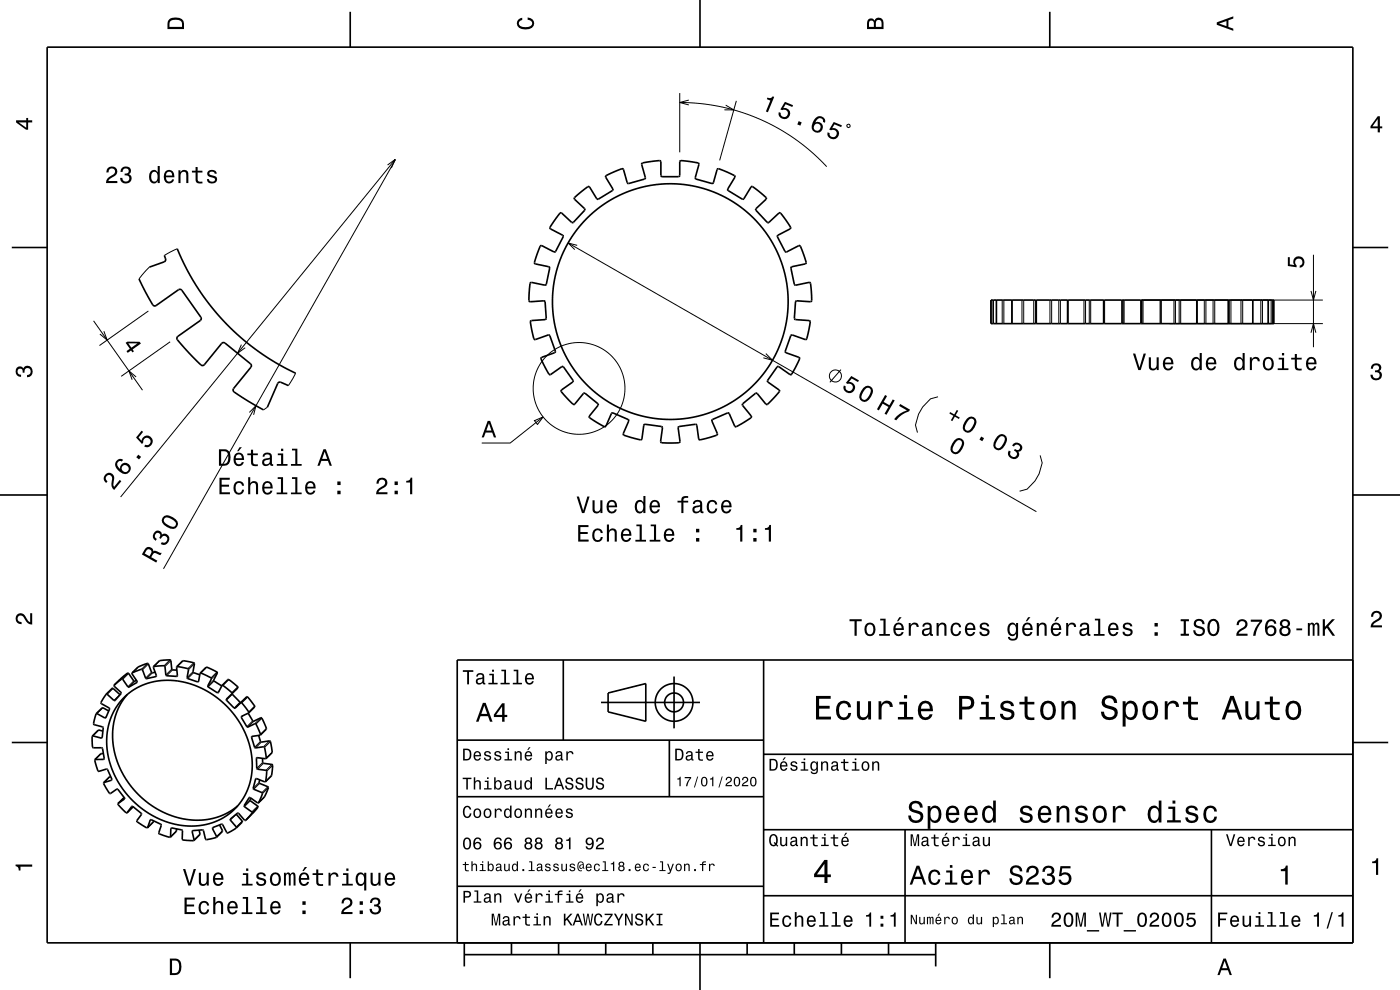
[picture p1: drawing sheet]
<svg xmlns="http://www.w3.org/2000/svg" width="297mm" height="210mm" viewBox="0 0 297 210" stroke-linecap="round" stroke-linejoin="round" font-family="sans-serif">
<g fill="none" stroke="#000" stroke-width=".21">
<path d="M144.2 19.7v12.6M82.2 35l1.6-1.2-.8 1.9M83.8 33.8l-58.2 71.6M83.9 33.9l-49.2 86.8M144.2 21.7l4.2 .3 4.7 .7 3.9 1 4.2 1.6 3.8 1.9 3.8 2.4 3.5 2.8 3.1 3M146.1 21.2l-1.9 .5 1.9 .6M153.9 22.3l1.8 1h-2M156.2 21.4l-3.5 12.6M179.7 26.5l.5-.1 .1 .5-.3 .2-.2-.1zM31.7 56.7l-2.2 2.5M37.6 52.8l-2.7 1.4M120.5 51.5l99.4 57"/>
<path d="M122.4 52l-1.9-.5 1.4 1.4M278.6 54v19.6M19.9 68.1l10.3 14.7M22 70.3l.7 1.8-1.5-1.2M28.9 80l-1.6-1.3 .7 1.9M31.5 66l-10.4 7.3M36.1 72.5l-10.4 7.3M51.2 73.1l-.8 1.8 1.6-1.1M62.7 79.2l-1.5 2.6M162.5 75l1.4 1.4-2-.5M178.4 78.4l-2.3 2.7M210.2 63.6v5"/>
<path d="M210.5 63.6v5M210.8 63.6v5M211.4 63.6v5M212.6 63.6v5M213 63.6v5M214.7 63.6v5M216.8 63.6v5M217.2 63.6v5M219.3 63.6v5M219.7 63.6v5M219.9 63.6v5M222.7 63.6v5"/>
<path d="M223.1 63.6v5M224.6 63.6v5M225 63.6v5M226.6 63.6v5M230 63.6v5M230.3 63.6v5M231.1 63.6v5M231.4 63.6v5M234.3 63.6v5M237.9 63.6v5M238.5 63.6v5M242 63.6v5"/>
<path d="M242.2 63.6h38.4M242.5 63.6v5M246.1 63.6v5M248.1 68.6h32.5M249.1 63.6v5M249.4 63.6v5M250.1 63.6v5M250.5 63.6v5M253.8 63.6v5M255.5 63.6v5M255.8 63.6v5M257.3 63.6v5"/>
<path d="M257.7 63.6v5M260.5 63.6v5M260.8 63.6v5M261.1 63.6v5M263.3 63.6v5M263.6 63.6v5M265.7 63.6v5M267.5 63.6v5M267.8 63.6v5M269 63.6v5M269.7 63.6v5M270 63.6v5"/>
<path d="M270.2 63.6v5M278.1 70.6l.5-2 .6 2M278.1 61.7l.5 1.9 .6-1.9M52.9 87.5l1.4-1.4-.5 1.9M56.7 86.4l-.8 .5M113.4 89.2l1.8-.8-1.2 1.6zM115.2 88.4l-7 5.6h-6M199 84.2l-1.6 .4-1.7 1.7-.8 1.6-.7 2.3 .4 1.6M220.7 96.6l.4 1.6-.7 2.3-.8 1.5-1.7 1.8-1.6 .4M36.1 140l-1.3 1.2M21 154.9l-1.3 1.2M21.5 159.9l-1.3 1.2"/>
<path d="M21.7 156.4l-.2 .2M21.8 150.1l-1.2 1.3M22.6 152l-.3 .3M24 146l-1.3 1.3M25.4 147.3l-1.2 1.3M25.5 144.1l-1.3 1.2M27.1 142.8l-1.3 1.2M27.3 142.9l-1.3 1.2M28.4 144.4l-1.3 1.3M28.6 144.5l-1.3 1.3M29.1 144.7v.1M29.3 141.5l-1.3 1.2"/>
<path d="M31.3 140.7l-1.3 1.3M31.5 140.8l-1.3 1.3M32.1 142.6l-1.2 1.2M32.3 142.7l-1.2 1.3M33.2 143.4l-.1 .1M33.9 140.1l-1.3 1.3M36.3 140.1l-1.3 1.3M36.4 141.9l-1.2 1.3M36.6 142.1l-1.3 1.2M37.6 143.3l-.1 .2M38.9 140.1l-1.3 1.3M40.9 142.5l-1.2 1.2"/>
<path d="M41.1 142.7l-1.3 1.2M41.1 140.6l-1.2 1.2M41.3 140.8l-1.3 1.2M42.1 144.5l-.2 .2M43.9 141.5l-1.3 1.3M45.3 144.3l-1.2 1.2M45.4 144.5l-1.2 1.2M46 142.6l-1.2 1.2M46.1 142.8l-1.2 1.2M46.5 146.6l-.4 .3M48.6 144.2l-1.3 1.2M49.3 147.3l-1.3 1.2"/>
<path d="M50.4 145.7l-1.2 1.2M50.9 148.9l-1.2 1.3M51.5 151.8l-.3 .4M52.3 147.8l-2.4 2.4M52.5 147.9l-1.2 1.2M53.5 156.2l-.1 .2M53.6 152.9l-1.2 1.3M53.8 153l-1.2 1.2M54 149.8l-1.2 1.2M55.3 157.3l-1.3 1.2M55.3 152.3l-1.2 1.2M55.5 157.4l-1.3 1.3"/>
<path d="M55.6 152.4l-1.3 1.2M56.5 154.5l-1.2 1.3M57.2 157.2l-1.3 1.2M57.4 157.3l-1.3 1.2M57.7 159.6l-1.2 1.2M22.1 161l-.1 .1M23.3 164.8l-1.3 1.2M23.7 165.4v.1M26.3 169.2l-1.2 1.2M26.4 169.5h.1M28 171.1h.1M28.2 171.2l-1.2 1.2"/>
<path d="M31.9 173.9h.1M32.6 174.3l-1.3 1.2M36.4 175.6l-.2 .1M37.4 176.3l-1.2 1.2M40.9 176.2l-.1 .2M42.4 176.9l-1.2 1.3M45.4 175.5l-.3 .3M47.2 176.2l-1.3 1.2M50.1 172.7l-1.2 1.3M51.4 174.2l-1.3 1.2M52.9 169.2h.1M53.1 169.6l-1.3 1.3"/>
<path d="M53.1 169.9l-1.2 1.2M54.3 165.1l-.1 .1M54.5 160.7l-.1 .1M54.7 171l-1.3 1.2M54.7 171.2l-1.2 1.3M55 166l-1.3 1.2M55.1 166.2l-1.3 1.2M55.7 161.7l-1.2 1.3M55.9 161.9l-1.3 1.3M56.1 169l-1.2 1.3M56.8 166.9l-1.2 1.2M56.9 167.1l-1.2 1.2"/>
<path d="M57.6 164.5l-1.2 1.3M57.7 162.2l-1.3 1.2M57.8 162.3l-1.2 1.3"/>
<circle cx="177.2" cy="79.8" r="1.28"/>
<circle cx="122.8" cy="82.4" r="9.7"/>
</g>
<g fill="none" stroke="#000" stroke-width=".35">
<path d="M10 10h277v190h-277zM74.3 2.5v7.5M148.5 0v10M222.7 2.5v7.5M2.5 52.5h7.5M29.5 59.2l2.8 5.3a.55 .55 0 0 0 .8 .3l4.8-3.3 .5-.1 4.2 5.9 .1 .3-.2 .4-4.8 3.3a.86 .86 0 0 0 .4 1.4l3.8 4a1.26 1.26 0 0 0 1.4 .7l3.7-4.6 .3-.1 .4 .1 5.6 4.6-.1 .5-3.6 4.5a.87 .87 0 0 0 .7 1.2l5.6 3.3M34.9 54.2l.2 .8-.1 .4-3.3 1.3M37.6 52.8l2.2 4.7 2.2 3.7 2.6 3.6 3.1 3.6 3.5 3.3 3.5 2.8 4 2.6 4 2.1M121.9 41.9l3-2.3 1.7 2.6h.3l3.1-2-1.5-2.6 .1-.4 3.3-1.4 .4 .2 .9 2.9 3.5-.9 .2-.3-.8-2.8v-.2l.4-.2 3.6-.4 .2 3.3 3.7 .1 .2-.3v-2.9l.1-.2h.3l3.6 .6-.7 3 .2 .3 3.6 .9 .8-2.9 .4-.2 3.3 1.4 .1 .4-1.5 2.7 3.1 1.9h.3l1.5-2.5 .4-.1 2.9 2.5-2.3 2.4 2.5 2.7h.3l2.1-2h.4l2.1 3.2-2.7 1.5-.1 .3 1.8 3.3 2.8-1.4 .3 .1 1.2 3.5-.2 .3-3 .7 .7 3.6 .3 .2 2.9-.6 .3 .2 .1 3.8h-3.3l-.3 3.6 .3 .3 2.9 .2 .2 .3-.9 3.7-2.9-1-.3 .2-1.2 3.5 2.9 1.1 .1 .3-1.8 3.4-2.6-1.7h-.3l-2.1 3.1 2.5 1.8v.4l-2.5 2.6h-.3l-1.9-2.2-.3-.1-2.8 2.4 1.9 2.6-.4 .4-2.1 1.4-.7 .3-.3-.1-1.2-2.7-.3-.1-3.4 1.6 1.2 2.8-.2 .3-3.7 1-.6-3.3-3.6 .5-.2 .3 .3 3-2.6 .2-1.4-.2 .3-3-.2-.3-3.7-.4-.5 3.1-2.3-.4-1.6-.6 1.2-2.9-.2-.3-3.4-1.4-1.3 2.8-.3 .1-3.2-2 1.9-2.7-2.8-2.4-.3 .1-2 2.3-1.4-1.2-1.4-1.7 2.5-1.9 .1-.3-2.3-3-2.5 1.7h-.3l-1.7-3.3 .1-.3 2.9-1.1-1.2-3.5-.3-.2-2.9 1-.5-1.5-.4-2.4 3.3-.4-.2-3.7-.2-.2-2.9 .2-.3-.2v-.7l.3-3.1 3.1 .5 .3-.2 .7-3.6-3-.7-.2-.3 1.2-3.5 .3-.1 2.9 1.3 1.7-3.2-.1-.3-2.6-1.3-.1-.4 .2-.3 2-2.8 2.6 2.1 2.5-2.6v-.3l-2.1-2zM287 52.5h7.5M210.2 63.6h60v5h-60zM211.4 63.6v5"/>
<path d="M214.7 63.6v5M219.8 63.6v5M226.5 63.6v5M234.1 63.6v5M238.2 63.6v5M242.2 63.6v5M246.3 63.6v5M254 63.6v5M260.6 63.6v5M265.8 63.6v5M269.1 63.6v5M55.9 86.9h.1"/>
<path d="M61.2 81.8l-1.6-.7h-.5l-2.4 5.3M0 105h10M287 105h10M119.5 140v17M162 140v60M287 140h-190v60M2.5 157.5h7.5M19.6 156.1v2.4l.2 .1h1.8l.5 2.3-.1 .2h-1.9M20.4 151.4l-.6 2.1 .2 .2 1.8 .5-.1 2.3-.2 .1-1.9-.5M20.4 151.4l2 .9M21.8 155.1l-1-.2-1.2 1.2M21.9 159.9h-.5l-1.3 1.2"/>
<path d="M22.5 152.3h-.1M22.5 147.3l-1.1 1.7 .1 .3 1.7 .9 .1 .2-.8 1.9M22.5 147.3l1.3-1.3 1.7 1.4M22.5 147.3h.2l1.5 1.3h.2M22.5 147.3h.1M23.1 150.8l-1.4-.7-1.3 1.3M24.2 145.3v.3l1.5 1.3v.2l-1.3 1.5M24.4 148.6h.1M26.3 147.9l2.1-1.6 2.5-1.2 2.6-.6 3.1-.2 3.3 .6 2.9 1.1 2.8 1.7 2.6 2.2 2 2.3 1.7 3 1.1 3 .5 3-.1 3.2-.7 2.5-1.2 2.5-1.8 2.3-2.1 1.7-2.6 1.1-3 .7h-3l-3-.6-2.9-1.2-2.7-1.7-2.5-2.1-1.9-2.3-1.7-3-1.1-2.9-.5-3 .1-3.2 .6-2.6 1.1-2.3zM27 147.3l-1.5 2.1-1.1 2.6-.5 3.1 .1 2.7 .6 3.1 1.2 2.9 1.5 2.3 2.1 2.5 2.2 1.9 2.8 1.7 2.7 1.1 3 .6h3l2.8-.5 2.4-1 2.1-1.4M28 142.8l1.1 1.9M28.9 144.3l-.3 .2-.2-.1-1.3-1.6-1.2 .9-1.7 1.6"/>
<path d="M29.1 144.8l-1.8 1-1.4-1.8-1.7 1.3M29.1 144.7v.1M29.3 141.5l-1.3 1.3M29.3 141.5l2-.8 .8 1.9 .2 .1 .6-.1M29.3 141.5h.1M32.6 141.4l1.3-1.3 2.2-.1 .2 .1 .1 1.8 .2 .2 .9 .1M32.6 141.4l2.3-.2 .4 2.1 2.2 .2 .1-.2-.1-1.9M32.6 141.4l.6 1.9-.1 .2-2.1 .5-.9-2-2.1 .8M37.5 141.4l1.4-1.3 2.2 .5 .2 .2-.3 1.9 1.4 .4M37.5 141.4l2.4 .5-.1 2 2.1 .8 .2-.1 .4-1.8M42.5 142.8l1.4-1.3 2.1 1.1 .1 .2-.8 1.5 .1 .1 1.6 1.1M42.5 142.8l2.3 1-.7 1.9 2 1.2h.2l.8-1.5"/>
<path d="M47.1 145.4l1.3-1.3 .2 .1 1.8 1.5 .1 .2M47.1 145.4h.2l1.1 .9 .8 .6v.3M47.1 145.4h.1M49.2 147.2l-1.2 1.1v.2l1.9 1.7 1.2-1.1h.2l1.5 1.9v.2M49.2 147.1l1.9 1.9 1.2-1.2 .2 .1 1.5 1.9v.2l-1.2 1.2M50.5 145.9l-1.3 1.3M52.6 151.3l1.2 1.7 1.5-.7 .3 .1 .9 2.1-1.3 1.4M52.8 151.2l-1.6 .8v.2l1.3 2 1.6-.7 .2 .1 .9 2.3M54.9 156l.5 1.4 1.8-.2 .2 .1 .3 2.3-1.2 1.3M55.2 155.9l-1.7 .3-.1 .2 .8 2.3 1.7-.3 .2 .1 .4 2.4M97 157h65M127.5 149h21"/>
<path d="M129 147l8-2v8l-8-2zM142 157v12M143 143.5v11M287 157.5h7.5M20.1 161.1l.7 2.4 .2 .1 1.6-.5 1.1 2.2v.2l-1.7 .5M22 166l1.2 2.3h.2l1.4-.9h.2l1.4 1.9v.2M23.5 164.7l-1.5 1.3M25 170.4v.3l.9 .9 .8 .8h.3M25.1 170.4h-.1M26.3 169.2l-1.3 1.2M26.3 169.2h.1M26.4 169.5l-1.3 .9"/>
<path d="M26.4 169.5h.1M27 172.4l1-1.3h.2l1.8 1.5-1 1.7 2.3 1.3M27 172.4h.1M28.2 171.2l-1.2 1.2M28.2 171.2h.1M31.3 175.6l.6-1.7h.2l2.1 1-.5 1.9 2.4 .8M32.6 174.1l-1.3 1.5M36.1 177.6l.1-1.9 .2-.1 2.2 .5 .2 2.1 2.3 .1M37.5 175.8l-.1 .6-1.3 1.2M42.2 176.1l.2 .9-1.3 1.3M45.9 177.6l-2.2 .5-.7-2.1-2.1 .2-.1 .2 .3 1.9M46.6 175l.6 1.4-1.3 1.2"/>
<path d="M48.9 173.7v.3l1.2 1.4v.2M48.9 173.7l1.5-1.2 1.5 1.5h.3M48.9 173.7h.1M50.1 172.7l1.3 1.5v.2l-1.3 1.2M50.1 175.6l-1.8 1.1-1.2-1.9-2 .8v.2l.8 1.8M50.1 175.6h.1M52.9 169.2l-1.1 1.7v.2l1.6 1.1 .1 .3-1.3 1.5M52.9 169.2l1.9 1.1M52.9 169.2h.1M53.3 169.3l-.2 .5 1.6 1.2v.2l-2.5 2.8M54.9 170.3h-.1M55.1 165.4l-.1 .8 1.8 .7 .1 .2-.8 1.9-1.3 1.3"/>
<path d="M55.7 160.9l.1 1 1.9 .3 .1 .1-.2 2.2-1.3 1.3M56.3 165.8l-1.9-.7-.2 .1-.4 2.2 1.8 .7 .1 .2-.8 2M56.5 160.9l-2-.2-.1 .1 .2 2.4 1.8 .2 .2 .2-.3 2.2M97 169h65M162 176h125M162 160h125M192 176v24M257 176v24M97 188h65M162 190h125M74.3 200v7.5M98.5 202.5h100"/>
<path d="M98.5 200v5M108.5 200v2.5M118.5 200v2.5M128.5 200v2.5M138.5 200v2.5M148.5 200v10M158.5 200v2.5M168.5 200v2.5M178.5 200v2.5M188.5 200v2.5M198.5 200v5M222.7 200v7.5"/>
<circle cx="142.2" cy="64" r="25"/>
<circle cx="143" cy="149" r="2"/>
<circle cx="143" cy="149" r="4"/>
</g>
<g fill="#000">
<path d="M36 4a2.18 2.18 0 0 0-.5 2.2h3.5v-1.2a1.43 1.43 0 0 0-1.7-1.3zM36.3 4.4a2.15 2.15 0 0 1 2.2 .3l.1 1h-2.6v-1z" fill-rule="evenodd"/>
<path d="M109.9 4.2l.9-.4v.4a.7 .7 0 0 0-.7 .5 .7 .7 0 0 0 .3 .8 1.7 1.7 0 0 0 2.5-.5 .9 .9 0 0 0-1-.8v-.5a1.24 1.24 0 0 1 1.4 1.1 1.24 1.24 0 0 1-1 1.4 2.22 2.22 0 0 1-2.5-.7l-.2-.5z" fill-rule="evenodd"/>
<path d="M184.2 4.2l-.3 .7v1.3h3.5v-1.3a.98 .98 0 0 0-.7-1.1 .98 .98 0 0 0-1.2 .6 .84 .84 0 0 0-1.3-.2zM184.5 4.5a.54 .54 0 0 1 .6-.1 .54 .54 0 0 1 .3 .6v.7h-1zM185.9 4.4a.62 .62 0 0 1 .8-.1 .62 .62 0 0 1 .3 .6v.8h-1.2z" fill-rule="evenodd"/>
<path d="M258.1 4.7v.6l3.5 1.2v-.4l-1-.4v-1.4l1-.4v-.4zM258.6 5l1.6-.5v1z" fill-rule="evenodd"/>
<path d="M3.4 25.5v.5l2.1 1.5h.5v-1.5h.8v-.5h-.8v-.5h-.4v.5zM4 26h1.6v1.1z" fill-rule="evenodd"/>
<path d="M22.9 35.6l-.3 1h.4a.7 .7 0 0 1 .5-.9 .7 .7 0 0 1 .9 .5 .7 .7 0 0 1-.5 .9 1.81 1.81 0 0 0-1.4 1.7h2.4v-.4h-1.9a2.23 2.23 0 0 1 1.5-1.2 1.13 1.13 0 0 0 .1-1.6 1.13 1.13 0 0 0-1.7 0zM25.9 35.6l-.3 .9h.4a.62 .62 0 0 1 .3-.8 .62 .62 0 0 1 .8 .3 .62 .62 0 0 1-.2 .8h-.5v.4a.72 .72 0 0 1 1 .5 .72 .72 0 0 1-.5 .9 .72 .72 0 0 1-.9-.5l-.1-.4h-.4a1.18 1.18 0 0 0 1.5 1.2 1.18 1.18 0 0 0 .6-1.8l-.2-.1a.9 .9 0 0 0 .3-1.2 .9 .9 0 0 0-1-.5zM31.9 36.4a1.57 1.57 0 0 0 .8 2.5l.4-.1 .3-.4v.4h.5v-3.6h-.4v1.3a.89 .89 0 0 0-1.6-.1zM32.3 36.7a.62 .62 0 0 1 .6-.2 .62 .62 0 0 1 .5 .5 1.11 1.11 0 0 1-.7 1.5 1.19 1.19 0 0 1-.4-1.8zM35 36.4a1.54 1.54 0 0 0 .8 2.5 1.06 1.06 0 0 0 1.1-.8h-.4l-.2 .3-.4 .1a.75 .75 0 0 1-.7-.9h1.8a1.17 1.17 0 0 0-.5-1.4 1.17 1.17 0 0 0-1.5 .2zM35.4 36.6a.66 .66 0 0 1 .8-.1 .66 .66 0 0 1 .3 .7h-1.3zM37.9 36.1v2.7h.4v-1.5a.63 .63 0 0 1 .4-.8 .63 .63 0 0 1 .8 .3v2h.5v-1.7a.89 .89 0 0 0-.7-1 .89 .89 0 0 0-1 .4v-.4zM41.5 35.4v.8h-.8v.4h.8v1.8a1.05 1.05 0 0 0 1.4 .5v-.4a.68 .68 0 0 1-1-.3v-1.6h1v-.4h-1v-.8zM44.2 36.3a.75 .75 0 0 0-.2 .8 .75 .75 0 0 0 .7 .5l.9 .3a.63 .63 0 0 1-.6 .7 .63 .63 0 0 1-.7-.6h-.4a1.07 1.07 0 0 0 1.2 .9 1.07 1.07 0 0 0 .9-1.2l-.4-.3-1.1-.4a.54 .54 0 0 1 .4-.7 .54 .54 0 0 1 .7 .5h.4a1.03 1.03 0 0 0-.7-.8 1.03 1.03 0 0 0-1.1 .3z" fill-rule="evenodd"/>
<path d="M162.8 20.7l-.1 .3 .7 .3-.9 2.3 .4 .2 1.3-3.2-.3-.2a.77 .77 0 0 1-1.1 .3zM166.5 21.6l-1 1.6 .4 .2a.8 .8 0 0 1 1.2 .2 .8 .8 0 0 1-.5 1.2 .8 .8 0 0 1-1-.8l-.4-.2a1.21 1.21 0 0 0 1 1.5 1.21 1.21 0 0 0 1.4-1.2 1.21 1.21 0 0 0-1.4-1.2l.5-.8 1.4 .6 .1-.4zM169.4 25.7l-.3 .7 .7 .3 .3-.7zM173 25l-.2 .3a1.76 1.76 0 0 0 .1 2.8 1.15 1.15 0 0 0 1.7-1.1 1.15 1.15 0 0 0-1.6-1 1.03 1.03 0 0 1 1.2-.9 .58 .58 0 0 1 .4 .8l.4 .1a1.15 1.15 0 0 0-.6-1.2 1.15 1.15 0 0 0-1.4 .2zM172.6 27a.75 .75 0 0 1 1.5 0 .75 .75 0 0 1-1.5 0zM176.9 25.9l-1 1.6 .4 .1a.79 .79 0 0 1 1.1 .3 .79 .79 0 0 1-.4 1.1 .79 .79 0 0 1-1-.5v-.3l-.4-.2a1.21 1.21 0 0 0 1 1.6 1.21 1.21 0 0 0 1.3-1.2 1.21 1.21 0 0 0-1.4-1.2l.5-.8 1.4 .6 .2-.4z" fill-rule="evenodd"/>
<path d="M292.3 24.7l-1.6 2.1v.4h1.6v.9h.4v-.9h.5v-.4h-.5v-2.1zM292.3 25.2v1.6h-1.1z" fill-rule="evenodd"/>
<path d="M273.2 54.6h.4v1.5l1 .1a1.21 1.21 0 0 1 .5-1.7 1.21 1.21 0 0 1 1.7 .8 1.21 1.21 0 0 1-1.1 1.5v-.5a.79 .79 0 0 0 .5-1 .79 .79 0 0 0-1.1-.4 .79 .79 0 0 0-.3 1.1l.3 .3v.4l-1.9-.3z" fill-rule="evenodd"/>
<path d="M26.7 72.7l.8 1.3-.7 .5 .3 .4 .7-.5 .3 .4 .3-.3-.3-.4 1.8-1.2-.3-.4h-2.6zM27.2 72.8h2l-1.3 1z" fill-rule="evenodd"/>
<path d="M240.4 75l1.1 3.5h.5l1.1-3.5h-.5l-.9 3-.9-3zM243.7 75.8v1.8a.89 .89 0 0 0 .6 1 .89 .89 0 0 0 1.1-.5v.4h.4v-2.7h-.4v1.6a.65 .65 0 0 1-.4 .7 .65 .65 0 0 1-.8-.3v-2zM247 76.1a1.54 1.54 0 0 0 .8 2.5 1.06 1.06 0 0 0 1.1-.9h-.5l-.2 .4-.4 .1a.75 .75 0 0 1-.6-.9h1.7a1.16 1.16 0 0 0-.5-1.4 1.16 1.16 0 0 0-1.4 .2zM247.3 76.3a.66 .66 0 0 1 .8-.1 .66 .66 0 0 1 .4 .7h-1.3zM253 76.1a1.57 1.57 0 0 0 .7 2.5l.5-.1 .3-.4v.4h.4v-3.6h-.4v1.3a.89 .89 0 0 0-1.5-.1zM253.3 76.4a.62 .62 0 0 1 .7-.3 .62 .62 0 0 1 .4 .6 1.11 1.11 0 0 1-.6 1.5 1.19 1.19 0 0 1-.5-1.8zM256.1 76.1a1.54 1.54 0 0 0 .8 2.5 1.06 1.06 0 0 0 1.1-.9h-.4l-.3 .4-.3 .1a.75 .75 0 0 1-.7-.9h1.7a1.17 1.17 0 0 0-.5-1.4 1.17 1.17 0 0 0-1.4 .2zM256.5 76.3a.66 .66 0 0 1 .7-.1 .66 .66 0 0 1 .4 .7h-1.3zM262.1 76.1a1.57 1.57 0 0 0 .7 2.5l.5-.1 .3-.4v.4h.5v-3.6h-.5v1.3a.89 .89 0 0 0-1.5-.1zM262.4 76.4a.62 .62 0 0 1 .7-.3 .62 .62 0 0 1 .5 .6 1.11 1.11 0 0 1-.7 1.5 1.19 1.19 0 0 1-.5-1.8zM265.1 75.8v2.7h.5v-1.5a.67 .67 0 0 1 .4-.8 .67 .67 0 0 1 .8 .2v.2h.5a.89 .89 0 0 0-.7-.9 .89 .89 0 0 0-1.1 .5v-.4zM268.2 76.1a1.53 1.53 0 0 0 .9 2.5 1.48 1.48 0 0 0 1.1-1.5 1.48 1.48 0 0 0-1.1-1.4l-.5 .1zM268.5 76.4a.67 .67 0 0 1 .7-.3 .67 .67 0 0 1 .5 .6 1.11 1.11 0 0 1-.6 1.5 1.17 1.17 0 0 1-.6-1.8zM271.3 75.9v.4h.7v1.8h-.9v.4h2.2v-.4h-.9v-2.2zM272 74.9v.5h.4v-.5zM274.7 75.1v.8h-.8v.4h.8v1.8a1.05 1.05 0 0 0 1.4 .5v-.4a.68 .68 0 0 1-1-.4v-1.5h1v-.4h-1v-.8zM277.4 76.1a1.54 1.54 0 0 0 .8 2.5 1.06 1.06 0 0 0 1-.9h-.4l-.2 .4-.4 .1a.75 .75 0 0 1-.7-.9h1.8a1.16 1.16 0 0 0-.5-1.4 1.16 1.16 0 0 0-1.4 .2zM277.7 76.3a.66 .66 0 0 1 .8-.1 .66 .66 0 0 1 .3 .7h-1.3z" fill-rule="evenodd"/>
<path d="M291.1 77.4a1.08 1.08 0 0 1 1.4-.2 1.08 1.08 0 0 1 .4 1.2l-.3 .3a1.06 1.06 0 0 1 .5 1.3 1.06 1.06 0 0 1-1.2 .7 1.1 1.1 0 0 1-1.2-1.2h.5a.71 .71 0 0 0 1 .8 .71 .71 0 0 0 .1-1.3h-.6v-.4a.61 .61 0 0 0 .8-.3 .61 .61 0 0 0-.2-.8 .61 .61 0 0 0-.9 .2l-.1 .5h-.5z" fill-rule="evenodd"/>
<path d="M3.6 78a.86 .86 0 0 1 1.4 .2 1.06 1.06 0 0 1 1.2-.6 1.06 1.06 0 0 1 .7 1.2 1.1 1.1 0 0 1-1.2 1.2v-.4a.71 .71 0 0 0 .8-1 .71 .71 0 0 0-1.3-.1v.6h-.4a.61 .61 0 0 0-.3-.8 .61 .61 0 0 0-.8 .2 .61 .61 0 0 0 .2 .8l.6 .2v.4a1.15 1.15 0 0 1-1.2-.6 1.15 1.15 0 0 1 .3-1.3z" fill-rule="evenodd"/>
<path d="M46.5 95.3v3.5h1.1a1.42 1.42 0 0 0 1.3-1.8 1.38 1.38 0 0 0-1.3-1.7zM46.9 95.7l1.1 .1a1.89 1.89 0 0 1 0 2.5l-1.1 .1zM50.8 94.9l-.5 .8h.3l.7-.8zM49.8 96.4a1.54 1.54 0 0 0 .8 2.5 1.05 1.05 0 0 0 1.1-.9h-.4l-.2 .4-.4 .1a.76 .76 0 0 1-.7-.9h1.8a1.16 1.16 0 0 0-.5-1.4 1.16 1.16 0 0 0-1.5 .2zM50.2 96.6a.66 .66 0 0 1 .8-.1 .66 .66 0 0 1 .3 .7h-1.3zM53.2 95.4v.8h-.7v.4h.7l.1 1.8a1.04 1.04 0 0 0 1.4 .5v-.4a.68 .68 0 0 1-1-.4v-1.5h1v-.4h-1v-.8zM56 96.2l-.3 .7h.4a.55 .55 0 0 1 .7-.5 .55 .55 0 0 1 .4 .7l-.2 .1a1 1 0 0 0-1.1 .2 1 1 0 0 0-.3 1 .94 .94 0 0 0 1.7 0l.1 .4h.6v-.3l-.3-.1v-1.6a1.02 1.02 0 0 0-1.7-.6zM56.1 97.7l1.1-.3a.77 .77 0 0 1-.2 .9 .77 .77 0 0 1-.8 .1zM58.9 96.2v.4h.7v1.8h-.9v.4h2.3v-.4h-.9v-2.2zM59.6 95.2v.5h.5v-.5zM61.9 95.2v.3h.7v2.9h-.9v.4h2.3v-.4h-.9v-3.2zM68.6 95.3l-1.3 3.5h.5l.4-1h1.4l.3 1h.5l-1.3-3.5zM68.9 95.8l.5 1.5h-1.1z" fill-rule="evenodd"/>
<path d="M103.5 89.3l-1.3 3.5h.4l.4-1h1.4l.4 1h.5l-1.3-3.5zM103.7 89.8l.6 1.5h-1.1z" fill-rule="evenodd"/>
<path d="M180.6 79.8l-1.2 1.4 .4 .2a.8 .8 0 0 1 1.2 .4 .8 .8 0 0 1-.7 1.1 .8 .8 0 0 1-.9-.9l-.4-.3a1.21 1.21 0 0 0 .8 1.7 1.21 1.21 0 0 0 1.5-1 1.21 1.21 0 0 0-1.2-1.4l.6-.7 1.3 .7 .2-.3zM183.1 82.3a2.27 2.27 0 0 0-.7 2.5 1.14 1.14 0 0 0 1.9 0 2.31 2.31 0 0 0 .7-2.5 1.14 1.14 0 0 0-1.9 0zM183.5 82.7l.3-.4a.63 .63 0 0 1 .6 0 .63 .63 0 0 1 .4 .6 2.73 2.73 0 0 1-1.4 1.9l-.6-.3a2.17 2.17 0 0 1 .7-1.8z" fill-rule="evenodd"/>
<path d="M187.8 83.8l-1.8 3 .4 .3 .9-1.5 1.2 .7-.8 1.5 .4 .2 1.7-3.1-.4-.2-.7 1.3-1.2-.7 .7-1.3zM191 85.7l-.3 .4 1.7 1a5.2 5.2 0 0 0-2.7 1.8l.4 .3a5.3 5.3 0 0 1 2.7-1.9l.3-.4z" fill-rule="evenodd"/>
<path d="M202.5 93.4a2.29 2.29 0 0 0-.7 2.4 1.13 1.13 0 0 0 1.9 .1 2.31 2.31 0 0 0 .7-2.5 1.14 1.14 0 0 0-1.9 0zM202.8 93.8l.3-.4a.63 .63 0 0 1 .7 0 .63 .63 0 0 1 .3 .6 2.74 2.74 0 0 1-1.4 1.9l-.6-.3a2.15 2.15 0 0 1 .7-1.8z" fill-rule="evenodd"/>
<path d="M201.6 87.4l-.2 .3 .9 .5-.6 1 .3 .1 .6-.9 .8 .5 .2-.3-.9-.5 .6-1-.3-.1-.6 .9zM205.1 88.8a2.27 2.27 0 0 0-.7 2.5 1.13 1.13 0 0 0 1.9 0 2.31 2.31 0 0 0 .7-2.4 1.14 1.14 0 0 0-1.9-.1zM205.4 89.2l.3-.3a.63 .63 0 0 1 .7 0 .63 .63 0 0 1 .3 .6 2.73 2.73 0 0 1-1.4 1.9l-.6-.4a2.17 2.17 0 0 1 .7-1.8zM208.2 92.6l-.4 .6 .6 .4 .4-.7zM211.6 92.5a2.3 2.3 0 0 0-.7 2.5 1.14 1.14 0 0 0 1.9 0 2.32 2.32 0 0 0 .7-2.4 1.14 1.14 0 0 0-1.9-.1zM211.9 92.9l.3-.3a.63 .63 0 0 1 .7 0 .63 .63 0 0 1 .3 .6 2.73 2.73 0 0 1-1.4 1.9l-.6-.3a2.17 2.17 0 0 1 .7-1.9zM215 94.1l-.3 .4 .4 .2a.62 .62 0 0 1 .7-.5 .62 .62 0 0 1 .5 .7 .62 .62 0 0 1-.6 .6l-.4-.3-.2 .4a.72 .72 0 0 1 .6 .8 .72 .72 0 0 1-.9 .6 .72 .72 0 0 1-.5-.9l.1-.3-.4-.2a1.18 1.18 0 0 0 .7 1.7 1.18 1.18 0 0 0 1.5-1.2l-.2-.3a.9 .9 0 0 0 .9-.8 .9 .9 0 0 0-.7-1l-.4-.1z" fill-rule="evenodd"/>
<path d="M22.3 100.7a1.12 1.12 0 0 0 .2 1.8l.3-.4a.7 .7 0 0 1-.3-.9 .7 .7 0 0 1 .9-.4 .7 .7 0 0 1 .4 .9 1.8 1.8 0 0 0 .4 2.2l1.5-1.8-.3-.3-1.2 1.5a2.22 2.22 0 0 1 0-1.9 1.08 1.08 0 0 0-.7-1.1 1.08 1.08 0 0 0-1.2 .4zM24.7 97.8a1.58 1.58 0 0 0 .7 2.3 1.26 1.26 0 0 0 1.9 .2 1.26 1.26 0 0 0 0-1.9 1.11 1.11 0 0 0-1.3-.1 1.11 1.11 0 0 0-.5 1.2 1.03 1.03 0 0 1-.5-1.5 .58 .58 0 0 1 .8-.1l.3-.4a.99 .99 0 0 0-1.4 .3zM25.8 99.4a.75 .75 0 0 1 1.5 0 .75 .75 0 0 1-1.5 0zM29.3 96.4l-.4 .6 .6 .5 .4-.6zM30 91.4l-1.1 1.4 1.2 1.4 .3-.3a.79 .79 0 0 1 .6-1 .79 .79 0 0 1 .9 .7 .79 .79 0 0 1-.8 .8l-.2-.1-.3 .4a1.21 1.21 0 0 0 1.7-.5 1.21 1.21 0 0 0-.7-1.7 1.21 1.21 0 0 0-1.6 1l-.6-.7 1-1.2z" fill-rule="evenodd"/>
<path d="M31 116.2l-.9 1.4 3 1.7 .3-.4-1.3-.7a.85 .85 0 0 1 1.1-.8l.8 .4 .3-.5-1.4-.5-.4 .2v-.3a1 1 0 0 0-1.5-.5zM31.2 116.7a.59 .59 0 0 1 .8 0 .59 .59 0 0 1 0 .8l-.3 .5-1-.6z" fill-rule="evenodd"/>
<path d="M32.9 112.8a1.11 1.11 0 0 0 .1 1.9l.3-.4a.62 .62 0 0 1-.5-.6 .62 .62 0 0 1 .6-.6 .62 .62 0 0 1 .6 .6l-.2 .4 .3 .2a.72 .72 0 0 1 .9-.6 .72 .72 0 0 1 .5 .9 .72 .72 0 0 1-.9 .5l-.3-.1-.2 .4a1.18 1.18 0 0 0 1.8-.7 1.18 1.18 0 0 0-1.3-1.4l-.3 .1a.86 .86 0 0 0-.5-.8 .86 .86 0 0 0-.9 .2zM34.8 109.5a1.14 1.14 0 0 0 0 1.9 2.28 2.28 0 0 0 2.5 .6 1.14 1.14 0 0 0 0-1.8 2.3 2.3 0 0 0-2.5-.7zM35.1 109.8a2.38 2.38 0 0 1 2.2 1.3l-.3 .6a2.38 2.38 0 0 1-2.3-1.3z" fill-rule="evenodd"/>
<path d="M46.6 101.3v3.5h2.2v-.4h-1.8v-1.2h1.6v-.4h-1.6v-1h1.7v-.5zM49.8 102.4a1.53 1.53 0 0 0 .9 2.5 1.06 1.06 0 0 0 1.1-1h-.4a.67 .67 0 0 1-.7 .7 .67 .67 0 0 1-.7-.7 1.11 1.11 0 0 1 .7-1.5 .6 .6 0 0 1 .6 .6h.5a1.09 1.09 0 0 0-.8-.9 1.09 1.09 0 0 0-1.2 .3zM52.6 101.2v3.6h.5v-1.5a.64 .64 0 0 1 .4-.8 .64 .64 0 0 1 .8 .4v1.9h.5v-1.7a.88 .88 0 0 0-.7-1 .88 .88 0 0 0-1 .4v-1.3zM55.9 102.4a1.54 1.54 0 0 0 .8 2.5 1.06 1.06 0 0 0 1.1-.8h-.4l-.3 .3-.3 .1a.76 .76 0 0 1-.7-.9h1.7a1.17 1.17 0 0 0-.4-1.3 1.17 1.17 0 0 0-1.5 .1zM56.3 102.6a.66 .66 0 0 1 .8-.1 .66 .66 0 0 1 .3 .7h-1.3zM58.9 101.2v.4h.7v2.9h-.9v.3h2.3v-.3h-1v-3.3zM61.9 101.2v.4h.7v2.9h-.9v.3h2.3v-.3h-.9v-3.3zM65 102.4a1.54 1.54 0 0 0 .8 2.5 1.05 1.05 0 0 0 1.1-.8h-.4l-.3 .3-.3 .1a.76 .76 0 0 1-.7-.9h1.8a1.16 1.16 0 0 0-.5-1.3 1.16 1.16 0 0 0-1.5 .1zM65.4 102.6a.66 .66 0 0 1 .8-.1 .66 .66 0 0 1 .3 .7h-1.3zM71.6 104.1v.7h.7v-.7zM71.6 102.1v.8h.7v-.8z" fill-rule="evenodd"/>
<path d="M80.2 101.6l-.3 1h.4a.7 .7 0 0 1 .5-.9 .7 .7 0 0 1 .9 .6 .7 .7 0 0 1-.5 .8 1.8 1.8 0 0 0-1.4 1.7h2.4v-.4h-1.9a2.23 2.23 0 0 1 1.5-1.1 1.13 1.13 0 0 0 .1-1.7 1.13 1.13 0 0 0-1.7 0zM83.7 104.1v.7h.7v-.7zM83.7 102.1v.8h.7v-.8zM86.2 102v.4h.8v2.4h.5v-3.5h-.4a.77 .77 0 0 1-.9 .7z" fill-rule="evenodd"/>
<path d="M122.7 111.4v3.5h2.2v-.4h-1.8v-1.2h1.6v-.4h-1.6v-1.1h1.7v-.4zM125.9 112.5a1.52 1.52 0 0 0 .9 2.5 1.06 1.06 0 0 0 1.1-1.1h-.4a.67 .67 0 0 1-.7 .7 .67 .67 0 0 1-.7-.6 1.12 1.12 0 0 1 .7-1.5 .6 .6 0 0 1 .6 .6h.5a1.09 1.09 0 0 0-.8-1 1.09 1.09 0 0 0-1.2 .4zM128.7 111.3v3.6h.5v-1.6a.63 .63 0 0 1 .4-.8 .63 .63 0 0 1 .8 .4v2h.4v-1.8a.88 .88 0 0 0-.6-1 .88 .88 0 0 0-1 .5v-1.3zM132 112.5a1.54 1.54 0 0 0 .8 2.5 1.06 1.06 0 0 0 1.1-.9h-.4l-.3 .4-.3 .1a.76 .76 0 0 1-.7-.9h1.7a1.16 1.16 0 0 0-.4-1.4 1.16 1.16 0 0 0-1.5 .2zM132.4 112.7a.66 .66 0 0 1 .8-.2 .66 .66 0 0 1 .3 .8h-1.3zM135 111.3v.3h.7v2.9h-.9v.4h2.3v-.4h-1v-3.2zM138 111.3v.3h.7v2.9h-.9v.4h2.3v-.4h-.9v-3.2zM141.1 112.5a1.54 1.54 0 0 0 .8 2.5 1.06 1.06 0 0 0 1.1-.9h-.4l-.3 .4-.3 .1a.76 .76 0 0 1-.7-.9h1.8a1.16 1.16 0 0 0-.5-1.4 1.16 1.16 0 0 0-1.5 .2zM141.5 112.7a.66 .66 0 0 1 .8-.2 .66 .66 0 0 1 .3 .8h-1.3zM147.7 114.1v.8h.7v-.8zM147.7 112.2v.7h.7v-.7z" fill-rule="evenodd"/>
<path d="M122.3 105.3l1.2 3.5h.5l1.1-3.5h-.5l-.9 3-.9-3zM125.7 106.1v1.8a.89 .89 0 0 0 .6 1 .89 .89 0 0 0 1.1-.5v.4h.4v-2.7h-.4v1.6a.64 .64 0 0 1-.4 .8 .64 .64 0 0 1-.8-.3l-.1-2.1zM129 106.4a1.54 1.54 0 0 0 .8 2.5 1.05 1.05 0 0 0 1.1-.8h-.5l-.2 .3-.4 .1a.76 .76 0 0 1-.7-.9h1.8a1.16 1.16 0 0 0-.5-1.4 1.16 1.16 0 0 0-1.4 .2zM129.3 106.6a.66 .66 0 0 1 .8-.1 .66 .66 0 0 1 .4 .7h-1.4zM134.9 106.4a1.57 1.57 0 0 0 .8 2.5l.5-.1 .3-.4v.4h.4v-3.6h-.4v1.3a.89 .89 0 0 0-1.6-.1zM135.3 106.7a.62 .62 0 0 1 .7-.2 .62 .62 0 0 1 .4 .5 1.12 1.12 0 0 1-.6 1.5 1.19 1.19 0 0 1-.5-1.8zM138.1 106.4a1.54 1.54 0 0 0 .8 2.5 1.06 1.06 0 0 0 1.1-.8h-.5l-.2 .3-.4 .1a.76 .76 0 0 1-.7-.9h1.8a1.16 1.16 0 0 0-.5-1.4 1.16 1.16 0 0 0-1.4 .2zM138.4 106.6a.66 .66 0 0 1 .8-.1 .66 .66 0 0 1 .4 .7h-1.4zM143.7 106.2v.4h.8v2.2h.5v-2.2h1v-.4h-1a.5 .5 0 0 1 .6-.6h.4v-.4a1.04 1.04 0 0 0-1.5 .8v.2zM147.2 106.3l-.2 .6h.4a.55 .55 0 0 1 .7-.5 .55 .55 0 0 1 .3 .8h-.2a1 1 0 0 0-1 .2 1 1 0 0 0-.3 1.1 .93 .93 0 0 0 1.7 0l.1 .3h.5v-.3h-.2v-1.7a1.02 1.02 0 0 0-1.8-.5zM147.4 107.8l1.1-.3a.77 .77 0 0 1-.2 .8 .77 .77 0 0 1-.9 .1l-.1-.3zM150.2 106.4a1.53 1.53 0 0 0 .9 2.5 1.06 1.06 0 0 0 1.1-1h-.5a.67 .67 0 0 1-.6 .6 .67 .67 0 0 1-.7-.6 1.11 1.11 0 0 1 .7-1.5 .6 .6 0 0 1 .6 .6h.5a1.09 1.09 0 0 0-.8-.9 1.09 1.09 0 0 0-1.2 .3zM153.3 106.4a1.54 1.54 0 0 0 .8 2.5 1.06 1.06 0 0 0 1.1-.8h-.5l-.2 .3-.4 .1a.76 .76 0 0 1-.7-.9h1.8a1.16 1.16 0 0 0-.5-1.4 1.16 1.16 0 0 0-1.4 .2zM153.6 106.6a.66 .66 0 0 1 .8-.1 .66 .66 0 0 1 .3 .7h-1.3z" fill-rule="evenodd"/>
<path d="M156.2 112v.4h.8v2.5h.5v-3.5h-.4a.77 .77 0 0 1-.9 .6zM159.8 114.1v.8h.7v-.8zM159.8 112.2v.7h.7v-.7zM162.3 112v.4h.8v2.5h.5v-3.5h-.4a.78 .78 0 0 1-.9 .6z" fill-rule="evenodd"/>
<path d="M3.6 130.4a1.22 1.22 0 0 1 2 .7l.4 .6 .4 .3v-1.9h.4v2.4a1.8 1.8 0 0 1-1.7-1.4 .71 .71 0 0 0-.9-.5 .71 .71 0 0 0-.5 .8 .71 .71 0 0 0 .9 .5v.5a1.18 1.18 0 0 1-1.2-.7 1.18 1.18 0 0 1 .2-1.3z" fill-rule="evenodd"/>
<path d="M180.2 131.4v.4h1.1v3.1h.5v-3.1h1v-.4zM183.7 132.4a1.53 1.53 0 0 0 .9 2.6 1.48 1.48 0 0 0 1.1-1.5 1.48 1.48 0 0 0-1.1-1.4l-.5 .1zM184 132.7a.67 .67 0 0 1 .7-.2 .67 .67 0 0 1 .5 .5 1.11 1.11 0 0 1-.6 1.6 1.17 1.17 0 0 1-.6-1.9zM186.7 131.2v.4h.7v2.9h-.9v.4h2.3v-.4h-.9v-3.3zM190.8 130.9l-.5 .9h.3l.7-.9zM189.8 132.4a1.54 1.54 0 0 0 .8 2.6 1.07 1.07 0 0 0 1.1-.9h-.4l-.3 .3-.3 .2a.76 .76 0 0 1-.7-1h1.7a1.16 1.16 0 0 0-.4-1.3 1.16 1.16 0 0 0-1.5 .1zM190.2 132.7a.66 .66 0 0 1 .8-.2 .66 .66 0 0 1 .3 .8h-1.3zM192.8 132.2v2.7h.4v-1.6a.66 .66 0 0 1 .4-.8 .66 .66 0 0 1 .8 .3l.1 .2h.4a.89 .89 0 0 0-.7-.9 .89 .89 0 0 0-1 .5v-.4zM195.9 132.3l-.2 .6h.4a.55 .55 0 0 1 .7-.5 .55 .55 0 0 1 .3 .8h-.2a1 1 0 0 0-1 .2 1 1 0 0 0-.3 1.1 .93 .93 0 0 0 1.7 0l.1 .3 .5 .1v-.4h-.2v-1.6a1.02 1.02 0 0 0-1.8-.6zM196.1 133.8l1.1-.3a.77 .77 0 0 1-.2 .9 .77 .77 0 0 1-.9 0zM198.7 132.2v2.7h.4v-1.6a.63 .63 0 0 1 .6-.9 .63 .63 0 0 1 .6 .8v1.7h.5v-1.8a.89 .89 0 0 0-.6-1 .89 .89 0 0 0-1.1 .5v-.4zM202 132.4a1.53 1.53 0 0 0 .8 2.6 1.06 1.06 0 0 0 1.1-1.1h-.4a.67 .67 0 0 1-.7 .7 .67 .67 0 0 1-.7-.6 1.11 1.11 0 0 1 .7-1.6 .59 .59 0 0 1 .7 .6h.4a1.09 1.09 0 0 0-.8-.9 1.09 1.09 0 0 0-1.1 .3zM205 132.4a1.54 1.54 0 0 0 .8 2.6 1.07 1.07 0 0 0 1.1-.9h-.5l-.2 .3-.4 .2a.76 .76 0 0 1-.6-1h1.7a1.16 1.16 0 0 0-.5-1.3 1.16 1.16 0 0 0-1.4 .1zM205.3 132.7a.66 .66 0 0 1 .8-.2 .66 .66 0 0 1 .4 .8h-1.3zM208.1 132.3a.75 .75 0 0 0-.2 .8 .75 .75 0 0 0 .7 .5l.9 .4a.63 .63 0 0 1-.6 .6 .63 .63 0 0 1-.7-.6h-.4a1.07 1.07 0 0 0 1.2 .9 1.07 1.07 0 0 0 .9-1.2l-.4-.3-1.1-.3a.54 .54 0 0 1 .4-.7 .54 .54 0 0 1 .6 .5h.5a1.03 1.03 0 0 0-.7-.9 1.03 1.03 0 0 0-1.1 .3zM214 132.4a1.58 1.58 0 0 0 .8 2.6l.4-.2 .4-.4a.73 .73 0 0 1-.4 1 .73 .73 0 0 1-1-.3h-.4a1.1 1.1 0 0 0 1.3 .8 1.1 1.1 0 0 0 .9-1.2v-2.5h-.4v.4l-.4-.4a.91 .91 0 0 0-1.2 .2zM214.3 132.7a.63 .63 0 0 1 .7-.2 .63 .63 0 0 1 .5 .6 1.11 1.11 0 0 1-.7 1.5 1.19 1.19 0 0 1-.5-1.9zM218.1 130.9l-.5 .9h.3l.7-.9zM217.1 132.4a1.54 1.54 0 0 0 .8 2.6 1.07 1.07 0 0 0 1.1-.9h-.4l-.2 .3-.4 .2a.76 .76 0 0 1-.7-1h1.8a1.17 1.17 0 0 0-.5-1.3 1.17 1.17 0 0 0-1.5 .1zM217.5 132.7a.66 .66 0 0 1 .8-.2 .66 .66 0 0 1 .3 .8h-1.3zM219.9 132.2v2.7h.5v-1.6a.63 .63 0 0 1 .4-.8 .63 .63 0 0 1 .8 .4v2h.4v-1.8a.89 .89 0 0 0-.6-1 .89 .89 0 0 0-1 .5v-.4zM224.2 130.9l-.5 .9h.3l.7-.9zM223.2 132.4a1.54 1.54 0 0 0 .8 2.6 1.07 1.07 0 0 0 1.1-.9h-.4l-.3 .3-.3 .2a.76 .76 0 0 1-.7-1h1.7a1.17 1.17 0 0 0-.4-1.3 1.17 1.17 0 0 0-1.5 .1zM223.6 132.7a.66 .66 0 0 1 .8-.2 .66 .66 0 0 1 .3 .8h-1.3zM226.2 132.2v2.7h.4v-1.6a.66 .66 0 0 1 .4-.8 .66 .66 0 0 1 .8 .3v.2h.5a.89 .89 0 0 0-.7-.9 .89 .89 0 0 0-1 .5v-.4zM229.3 132.3l-.2 .6h.4a.55 .55 0 0 1 .6-.5 .55 .55 0 0 1 .4 .8h-.2a1 1 0 0 0-1 .2 1 1 0 0 0-.3 1.1 .93 .93 0 0 0 1.7 0l.1 .3 .5 .1v-.4h-.2v-1.6a1.02 1.02 0 0 0-.7-.8 1.02 1.02 0 0 0-1.1 .2zM229.5 133.8l1.1-.3a.77 .77 0 0 1-.2 .9 .77 .77 0 0 1-.9 0l-.1-.3zM232.3 131.2v.4h.7v2.9h-.9v.4h2.2v-.4h-.9v-3.3zM235.4 132.4a1.54 1.54 0 0 0 .8 2.6 1.06 1.06 0 0 0 1-.9h-.4l-.2 .3-.4 .2a.76 .76 0 0 1-.7-1h1.8a1.16 1.16 0 0 0-.5-1.3 1.16 1.16 0 0 0-1.4 .1zM235.7 132.7a.66 .66 0 0 1 .8-.2 .66 .66 0 0 1 .3 .8h-1.3zM238.4 132.3a.75 .75 0 0 0-.2 .8 .75 .75 0 0 0 .7 .5l.9 .4a.63 .63 0 0 1-.6 .6 .63 .63 0 0 1-.6-.6h-.5a1.07 1.07 0 0 0 1.2 .9 1.07 1.07 0 0 0 .9-1.2l-.4-.3-1.1-.3a.54 .54 0 0 1 .5-.7 .54 .54 0 0 1 .6 .5h.4a1.03 1.03 0 0 0-.7-.9 1.03 1.03 0 0 0-1.1 .3zM244.9 134.1v.8h.7v-.8zM244.9 132.2v.7h.7v-.7zM250.5 131.4v.4h.6v2.6h-.6v.5h1.7v-.5h-.6v-2.6h.6v-.4zM253.5 131.6a.96 .96 0 0 0-.2 1 .96 .96 0 0 0 .9 .6 .77 .77 0 0 1 .9 1 .83 .83 0 0 1-.9 .3 .83 .83 0 0 1-.6-.8h-.5a1.21 1.21 0 0 0 1.5 1.3 1.21 1.21 0 0 0 .8-1.8l-.8-.3a.71 .71 0 0 1-.9-.7 .7 .7 0 0 1 .8-.5 .7 .7 0 0 1 .6 .7h.4a1.16 1.16 0 0 0-.7-1.1 1.16 1.16 0 0 0-1.3 .3zM256.5 131.7a2.53 2.53 0 0 0 .4 3.1 1.21 1.21 0 0 0 1.7-.9 1.93 1.93 0 0 0-.9-2.6l-.8 .1zM257.1 131.8l.3-.1a1.7 1.7 0 0 1 .3 2.7l-.3 .1a1.69 1.69 0 0 1-.3-2.7zM262.7 131.7l-.4 .9h.5a.71 .71 0 0 1 .5-.8 .71 .71 0 0 1 .9 .5 .71 .71 0 0 1-.5 .8 1.81 1.81 0 0 0-1.4 1.8h2.4v-.5h-1.9a2.23 2.23 0 0 1 1.4-1.1 1.13 1.13 0 0 0 .1-1.7 1.13 1.13 0 0 0-1.6 .1zM265.3 131.4v.5h2a5.2 5.2 0 0 0-1.5 3h.5a5.3 5.3 0 0 1 1.4-3v-.5zM268.9 131.6a2.39 2.39 0 0 0 .2 3.3 1.16 1.16 0 0 0 1.5-.4 1.16 1.16 0 0 0-.2-1.5 1.16 1.16 0 0 0-1.6 0 1.03 1.03 0 0 1 .9-1.3 .58 .58 0 0 1 .6 .6h.5a1.12 1.12 0 0 0-.8-.9 1.12 1.12 0 0 0-1.1 .2zM268.8 133.8a.75 .75 0 0 1 1.5 0 .75 .75 0 0 1-1.5 0zM271.8 131.6a.83 .83 0 0 0 .2 1.4 1.11 1.11 0 0 0-.5 1.5 1.11 1.11 0 0 0 1.6 .4 1.03 1.03 0 0 0 .7-.9 1.03 1.03 0 0 0-.6-1 .89 .89 0 0 0 .4-1.1 .89 .89 0 0 0-1-.6zM271.9 133.9a.71 .71 0 0 1 1.4 0 .71 .71 0 0 1-1.4 0zM272 132.3a.6 .6 0 0 1 1.2 0 .6 .6 0 0 1-1.2 0zM275 133.3v.4h1.2v-.4zM277.4 132.2v2.7h.5v-2.1l.2-.3h.2l.2 .2v2.2h.4v-2.1l.3-.4 .2 .2 .1 .4v1.9h.4v-1.9a.69 .69 0 0 0-.5-.9l-.6 .3-.2-.2-.3-.1-.5 .3v-.2zM280.6 131.4v3.5h.5v-1.3l.4-.4 1.2 1.7h.5l-1.4-2.1 1.4-1.4h-.6l-1.5 1.6v-1.6z" fill-rule="evenodd"/>
<path d="M291.2 129.9a1.18 1.18 0 0 1 1.9 .3 1.18 1.18 0 0 1-1 1.7l-.5 .3-.3 .5h1.9v.4h-2.4a1.8 1.8 0 0 1 1.4-1.8 .71 .71 0 0 0 .5-.8 .71 .71 0 0 0-.9-.5 .71 .71 0 0 0-.5 .8h-.4z" fill-rule="evenodd"/>
<path d="M98.2 158.8v2.5h.9a1.37 1.37 0 0 0 .7-2.2 1.56 1.56 0 0 0-1.6-.3zM98.6 159.1a.98 .98 0 0 1 1.1 .7 .98 .98 0 0 1-.6 1.2h-.5zM100.7 159.6a1.04 1.04 0 0 0-.2 1.2 1.04 1.04 0 0 0 1 .5l.5-.5h-.3l-.4 .3a.54 .54 0 0 1-.5-.7h1.3a.83 .83 0 0 0-.4-.9 .83 .83 0 0 0-1 .1zM100.9 159.7l.2-.1a.47 .47 0 0 1 .5 .1 .47 .47 0 0 1 .1 .5h-.9zM102.9 159.5l-.2 .1a.69 .69 0 0 0 .9 .9l.2 .1a.43 .43 0 0 1-.4 .5 .43 .43 0 0 1-.4-.4h-.3a.74 .74 0 0 0 .9 .7 .74 .74 0 0 0 .5-1l-1-.4a.38 .38 0 0 1 .3-.5 .38 .38 0 0 1 .4 .4h.3a.78 .78 0 0 0-1.2-.4zM105.1 159.5l-.2 .1a.69 .69 0 0 0 .9 .9l.2 .1a.43 .43 0 0 1-.4 .5 .43 .43 0 0 1-.5-.4h-.3a.74 .74 0 0 0 .9 .7 .74 .74 0 0 0 .5-1l-.9-.4a.38 .38 0 0 1 .3-.5 .38 .38 0 0 1 .4 .4h.3a.77 .77 0 0 0-1.2-.4zM107.2 159.4v.3h.5v1.3h-.7v.3h1.6v-.3h-.6v-1.6zM107.7 158.7v.4h.3v-.4zM109.2 159.4v1.9h.3v-1.1a.45 .45 0 0 1 .4-.6 .45 .45 0 0 1 .5 .5v1.2h.3v-1.3a.63 .63 0 0 0-.5-.7 .63 .63 0 0 0-.7 .4v-.3zM112.2 158.5l-.4 .6h.3l.5-.6zM111.5 159.6a1.04 1.04 0 0 0-.2 1.2 1.04 1.04 0 0 0 1.1 .5l.5-.5h-.3l-.5 .3a.54 .54 0 0 1-.5-.7h1.3a.83 .83 0 0 0-.4-.9 .83 .83 0 0 0-1 .1zM111.8 159.7l.1-.1a.48 .48 0 0 1 .5 .1 .48 .48 0 0 1 .2 .5h-1zM115.7 159.4v2.7h.3v-1.1a.66 .66 0 0 0 .7 .4 .66 .66 0 0 0 .5-.6 .91 .91 0 0 0 0-1.1 .91 .91 0 0 0-1-.3l-.2 .3v-.3zM116.1 159.8a.45 .45 0 0 1 .5-.2 .45 .45 0 0 1 .3 .4 .65 .65 0 0 1 .1 .8 .65 .65 0 0 1-.7 .2 .98 .98 0 0 1-.2-1.2zM118.1 159.5l-.2 .4h.3a.39 .39 0 0 1 .4-.3 .39 .39 0 0 1 .3 .5h-.1a.65 .65 0 0 0-1 .4 .65 .65 0 0 0 .6 .9l.6-.3 .1 .2h.4v-.2l-.2-.1v-1.1a.72 .72 0 0 0-.5-.6 .72 .72 0 0 0-.7 .2zM118.2 160.6l.8-.3a.55 .55 0 0 1-.2 .7 .55 .55 0 0 1-.6 0zM120.1 159.4v1.9h.4v-1.1a.47 .47 0 0 1 .2-.6 .47 .47 0 0 1 .6 .2v.2h.4a.64 .64 0 0 0-.5-.7 .64 .64 0 0 0-.8 .4v-.3z" fill-rule="evenodd"/>
<path d="M98.2 142.2v.3h.9v2.7h.4v-2.7h.9v-.3zM101.3 143l-.3 .5h.4a.47 .47 0 0 1 .5-.4 .47 .47 0 0 1 .4 .6l-.2 .1a.84 .84 0 0 0-1 .2 .84 .84 0 0 0 0 1.1 .9 .9 0 0 0 1.3-.2l.1 .2 .5 .1v-.3l-.3-.1v-1.3a.87 .87 0 0 0-.6-.7 .87 .87 0 0 0-.8 .2zM101.4 144.3l.9-.3a.66 .66 0 0 1-.1 .7 .66 .66 0 0 1-.8 .1zM103.8 142.9v.3h.6v1.6h-.8v.4h2v-.4h-.8v-1.9zM104.4 142.1v.4h.4v-.4zM106.4 142.1v.3h.6v2.4h-.8v.4h1.9v-.4h-.7v-2.7zM109 142.1v.3h.6v2.4h-.8v.4h1.9v-.4h-.7v-2.7zM111.6 143.1a1.32 1.32 0 0 0 .7 2.1 .9 .9 0 0 0 .9-.7h-.3l-.2 .3-.4 .1a.65 .65 0 0 1-.6-.8h1.6a1 1 0 0 0-.4-1.2 1 1 0 0 0-1.3 .2zM111.9 143.3a.57 .57 0 0 1 .7-.1 .57 .57 0 0 1 .3 .6h-1.2z" fill-rule="evenodd"/>
<path d="M102.4 149.1l-1.4 4h.5l.4-1.2h1.6l.4 1.2h.6l-1.5-4zM102.7 149.7l.7 1.7h-1.3zM106.5 149.2l-1.7 2.4v.5h1.7v1h.5v-1h.6v-.5h-.6v-2.4zM106.5 149.9v1.7h-1.3z" fill-rule="evenodd"/>
<path d="M143.2 158.8v2.5h.9a1.37 1.37 0 0 0 .7-2.2 1.56 1.56 0 0 0-1.6-.3zM143.6 159.1a.98 .98 0 0 1 1.1 .7 .98 .98 0 0 1-.6 1.2h-.5zM145.7 159.5l-.2 .4h.3a.39 .39 0 0 1 .5-.3 .39 .39 0 0 1 .3 .5h-.2a.65 .65 0 0 0-.9 .4 .65 .65 0 0 0 .5 .9l.7-.3v.2h.4v-.2l-.1-.1-.1-1.1a.73 .73 0 0 0-.4-.6 .73 .73 0 0 0-.8 .2zM145.8 160.6l.8-.3a.55 .55 0 0 1-.1 .7 .55 .55 0 0 1-.7 0zM148.1 158.9v.5h-.5v.3h.5v1.3a.75 .75 0 0 0 1 .4v-.3a.48 .48 0 0 1-.7-.3v-1.1h.7v-.3h-.7v-.5zM150 159.6a1.04 1.04 0 0 0-.2 1.2 1.04 1.04 0 0 0 1.1 .5l.5-.5h-.4l-.4 .3a.54 .54 0 0 1-.5-.7h1.3a.83 .83 0 0 0-.4-.9 .83 .83 0 0 0-1 .1zM150.3 159.7l.1-.1a.48 .48 0 0 1 .5 .1 .48 .48 0 0 1 .2 .5h-1z" fill-rule="evenodd"/>
<path d="M173.1 147.6v5h3.2v-.6h-2.5v-1.7h2.2v-.6h-2.2v-1.5h2.4v-.6zM177.8 149.2a2.59 2.59 0 0 0 .5 3.4 1.58 1.58 0 0 0 2.3-1.4h-.6a.95 .95 0 0 1-.9 1 .95 .95 0 0 1-1-.9 1.59 1.59 0 0 1 .9-2.1 .85 .85 0 0 1 .9 .8h.7a1.56 1.56 0 0 0-1.1-1.3 1.56 1.56 0 0 0-1.7 .5zM181.8 148.8v2.5a1.27 1.27 0 0 0 .9 1.4 1.27 1.27 0 0 0 1.5-.7v.6h.6v-3.8h-.6v2.2a.92 .92 0 0 1-.6 1.1 .92 .92 0 0 1-1.2-.4v-2.9zM186.4 148.8v3.8h.6v-2.2a.95 .95 0 0 1 .5-1.1 .95 .95 0 0 1 1.2 .3l.1 .4h.6a1.28 1.28 0 0 0-1-1.4 1.28 1.28 0 0 0-1.4 .8v-.6zM190.8 148.9v.5h1v2.7h-1.3v.5h3.2v-.5h-1.3v-3.2zM191.8 147.4v.8h.6v-.8zM195.1 149.2a2.62 2.62 0 0 0 .5 3.4 1.57 1.57 0 0 0 2.2-1.1h-.6l-.3 .5-.5 .2a1.08 1.08 0 0 1-1-1.3h2.5a1.66 1.66 0 0 0-.7-2 1.66 1.66 0 0 0-2.1 .3zM195.6 149.5a.94 .94 0 0 1 1.2-.2 .94 .94 0 0 1 .5 1h-1.9zM203.5 147.6v5h.6v-2.1h.8a1.47 1.47 0 0 0 1.8-1.2 1.47 1.47 0 0 0-1.5-1.7zM204.1 148.2a1.6 1.6 0 0 1 1.8 .5 .86 .86 0 0 1 0 .9 .86 .86 0 0 1-.9 .3h-.9zM208.1 148.9v.5h1v2.7h-1.3v.5h3.3v-.5h-1.3v-3.2zM209.1 147.4v.8h.7v-.8zM212.6 148.9a1.08 1.08 0 0 0-.3 1.2 1.08 1.08 0 0 0 1 .7l1.1 .4a.57 .57 0 0 1 .2 .6 .57 .57 0 0 1-.5 .4 .96 .96 0 0 1-1.4-.8h-.6a1.6 1.6 0 0 0 1.3 1.4 1.6 1.6 0 0 0 1.7-.8 1.13 1.13 0 0 0-1-1.6l-1.1-.3-.2-.4a.87 .87 0 0 1 .9-.5 .87 .87 0 0 1 .8 .6h.6a1.41 1.41 0 0 0-2.1-1.1zM217.4 147.8v1.1h-1.1v.5h1.1v2.6l.2 .4 .4 .3h1.4v-.5a.97 .97 0 0 1-1.4-.5v-2.3h1.4v-.5h-1.4v-1.1zM221.1 149.2a2.56 2.56 0 0 0 .5 3.4 1.72 1.72 0 0 0 1.8-.2 1.72 1.72 0 0 0 .6-1.7 1.7 1.7 0 0 0-.9-1.9 1.7 1.7 0 0 0-2 .4zM221.6 149.6a.96 .96 0 0 1 1-.4 .96 .96 0 0 1 .7 .8 1.59 1.59 0 0 1-1 2.2 1.19 1.19 0 0 1-1-1.5zM225.2 148.8v3.8h.6v-2.2a.97 .97 0 0 1 .5-1.1 .97 .97 0 0 1 1.1 .2l.1 .7v2.4h.7v-2.5a1.27 1.27 0 0 0-.9-1.4 1.27 1.27 0 0 0-1.5 .6v-.5zM234.1 147.9a1.38 1.38 0 0 0-.3 1.5 1.38 1.38 0 0 0 1.3 .9 1.25 1.25 0 0 1 1.4 .9 1.15 1.15 0 0 1-1.3 .9 1.15 1.15 0 0 1-1-1.1h-.7a1.8 1.8 0 0 0 1.7 1.8 1.8 1.8 0 0 0 1.9-1.6 1.46 1.46 0 0 0-1.5-1.4l-.6-.2a.83 .83 0 0 1-.5-1.1 .83 .83 0 0 1 1.2-.3l.5 .5 .1 .4h.7a1.67 1.67 0 0 0-1-1.6 1.67 1.67 0 0 0-1.9 .4zM238.2 148.8v5.3h.6v-2.1a1.32 1.32 0 0 0 1.4 .7 1.32 1.32 0 0 0 1.1-1.1 2.43 2.43 0 0 0-.8-2.8 1.21 1.21 0 0 0-1.7 .5v-.5zM239.1 149.6a.9 .9 0 0 1 .9-.4 .9 .9 0 0 1 .7 .8 1.61 1.61 0 0 1-.9 2.2 1.18 1.18 0 0 1-1-1.5zM242.8 149.2a2.56 2.56 0 0 0 .5 3.4 1.72 1.72 0 0 0 1.8-.2 1.72 1.72 0 0 0 .6-1.7 1.7 1.7 0 0 0-.9-1.9 1.7 1.7 0 0 0-2 .4zM243.3 149.6a.96 .96 0 0 1 1-.4 .96 .96 0 0 1 .7 .8 1.59 1.59 0 0 1-1 2.2 1.19 1.19 0 0 1-1-1.5zM247.1 148.8v3.8h.6v-2.2a.95 .95 0 0 1 .5-1.1 .95 .95 0 0 1 1.2 .3l.1 .4h.6a1.28 1.28 0 0 0-1-1.4 1.28 1.28 0 0 0-1.4 .8v-.6zM252 147.8v1.1h-1v.5h1l.1 2.6 .2 .4 .4 .3h1.4v-.5a.97 .97 0 0 1-1.4-.5v-2.3h1.4v-.5h-1.4v-1.1zM261 147.6l-1.8 5h.6l.6-1.4h2l.5 1.4h.7l-1.9-5zM261.4 148.3l.7 2.2h-1.5zM264.2 148.8v2.5a1.27 1.27 0 0 0 .9 1.4 1.27 1.27 0 0 0 1.5-.7v.6h.6v-3.8h-.6v2.2a.92 .92 0 0 1-.6 1.1 .92 .92 0 0 1-1.1-.4l-.1-2.9zM269.4 147.8v1.1h-1.1v.5h1.1v2.6l.2 .4 .4 .3 .7 .1 .8-.1v-.5a.97 .97 0 0 1-1.4-.5l-.1-2.3h1.5v-.5h-1.5v-1.1zM273.1 149.2a2.56 2.56 0 0 0 .6 3.4 1.72 1.72 0 0 0 1.8-.2 1.72 1.72 0 0 0 .6-1.7 1.7 1.7 0 0 0-.9-1.9 1.7 1.7 0 0 0-2.1 .4zM273.6 149.6a.96 .96 0 0 1 1-.4 .96 .96 0 0 1 .7 .8 1.59 1.59 0 0 1-.9 2.2 1.19 1.19 0 0 1-1.1-1.5z" fill-rule="evenodd"/>
<path d="M98.4 178a1.44 1.44 0 0 0 .7 2.2 1.45 1.45 0 0 0 .6-2.2 .79 .79 0 0 0-1.3 0zM98.8 178h.5a1.69 1.69 0 0 1 0 1.9h-.5a1.71 1.71 0 0 1 0-1.9zM100.8 177.8a1.72 1.72 0 0 0 .1 2.3 .83 .83 0 0 0 1.1-.2 .83 .83 0 0 0-.1-1.1 .83 .83 0 0 0-1.2 0 .74 .74 0 0 1 .6-.9l.3 .1 .2 .3h.3a.8 .8 0 0 0-.5-.6 .8 .8 0 0 0-.8 .1zM100.7 179.4a.55 .55 0 0 1 1.1 0 .55 .55 0 0 1-1.1 0zM105.1 177.8a1.72 1.72 0 0 0 .1 2.3 .83 .83 0 0 0 1.1-.2 .83 .83 0 0 0-.1-1.1 .83 .83 0 0 0-1.1 0 .74 .74 0 0 1 .6-.9l.3 .1 .1 .3h.4a.8 .8 0 0 0-.6-.6 .8 .8 0 0 0-.8 .1zM105.1 179.4a.53 .53 0 0 1 1 0 .53 .53 0 0 1-1 0zM107.3 177.8a1.72 1.72 0 0 0 .1 2.3 .83 .83 0 0 0 1.1-.2 .83 .83 0 0 0-.1-1.1 .83 .83 0 0 0-1.2 0 .74 .74 0 0 1 .6-.9l.4 .1 .1 .3h.3a.8 .8 0 0 0-.5-.6 .8 .8 0 0 0-.8 .1zM107.2 179.4a.55 .55 0 0 1 1.1 0 .55 .55 0 0 1-1.1 0zM111.5 177.8l-.1 .2a.57 .57 0 0 0 .3 .8 .79 .79 0 0 0-.4 1.1 .79 .79 0 0 0 1.2 .3 .74 .74 0 0 0 .5-.7 .74 .74 0 0 0-.5-.7 .68 .68 0 0 0 .3-1 .68 .68 0 0 0-1-.1zM111.6 179.5a.51 .51 0 0 1 1 0 .51 .51 0 0 1-1 0zM111.7 178.3a.42 .42 0 0 1 .8 0 .42 .42 0 0 1-.8 0zM113.7 177.8l-.2 .2a.57 .57 0 0 0 .3 .8 .78 .78 0 0 0-.1 1.2 .78 .78 0 0 0 1.1 0 .78 .78 0 0 0-.1-1.2 .68 .68 0 0 0 .2-1 .68 .68 0 0 0-1-.1zM113.7 179.5a.55 .55 0 0 1 1.1 0 .55 .55 0 0 1-1.1 0zM113.8 178.3a.45 .45 0 0 1 .9 0 .45 .45 0 0 1-.9 0zM118 177.8l-.1 .2a.57 .57 0 0 0 .3 .8 .78 .78 0 0 0-.2 1.2 .78 .78 0 0 0 1.2 0 .78 .78 0 0 0-.2-1.2 .68 .68 0 0 0 .3-1 .68 .68 0 0 0-1-.1zM118.1 179.5a.51 .51 0 0 1 1 0 .51 .51 0 0 1-1 0zM118.2 178.3a.42 .42 0 0 1 .8 0 .42 .42 0 0 1-.8 0zM120.1 178.1v.3h.6v1.8h.3v-2.6h-.2a.55 .55 0 0 1-.7 .5zM124.5 177.9a.82 .82 0 0 0-.1 1.2 .82 .82 0 0 0 1.2-.1 .73 .73 0 0 1-.6 .9l-.3-.1-.1-.3h-.4a.88 .88 0 0 0 1.1 .7 .88 .88 0 0 0 .7-1.1 1.01 1.01 0 0 0-.3-1.2 1.01 1.01 0 0 0-1.2 0zM124.6 178.5a.53 .53 0 0 1 1 0 .53 .53 0 0 1-1 0zM126.7 177.9l-.2 .6h.3a.5 .5 0 0 1 .4-.6 .5 .5 0 0 1 .6 .4 .5 .5 0 0 1-.4 .6l-.2 .1a1.17 1.17 0 0 0-.8 1.2h1.7v-.4h-1.3l.6-.5a.83 .83 0 0 0 .6-1.2 .83 .83 0 0 0-1.3-.2z" fill-rule="evenodd"/>
<path d="M98.2 165v.3h.7v2.2h.4v-2.2h.7v-.3zM100.5 164.9v2.6h.3v-1.1a.45 .45 0 0 1 .4-.7 .45 .45 0 0 1 .5 .6v1.2h.3v-1.3a.63 .63 0 0 0-.4-.7 .63 .63 0 0 0-.8 .3v-.9zM102.8 165.6v.3h.5v1.3h-.6v.3h1.6v-.3h-.7v-1.6zM103.3 164.9v.3h.4v-.3zM104.8 164.9v2.6h.3v-.3a.66 .66 0 0 0 .8 .3 .66 .66 0 0 0 .5-.6 .9 .9 0 0 0 0-1 .9 .9 0 0 0-1-.3l-.3 .2v-.9zM105.3 165.9a.45 .45 0 0 1 .5-.1 .45 .45 0 0 1 .3 .4v.3a.6 .6 0 0 1-.5 .8 .85 .85 0 0 1-.3-1.4zM107.2 165.6l-.2 .5h.3a.39 .39 0 0 1 .5-.4 .39 .39 0 0 1 .3 .6h-.2a.65 .65 0 0 0-.9 .4 .65 .65 0 0 0 .5 .8l.7-.3v.2l.4 .1v-.3h-.1l-.1-1.1a.73 .73 0 0 0-.4-.6 .73 .73 0 0 0-.8 .1zM107.3 166.7l.8-.2a.55 .55 0 0 1-.1 .6 .55 .55 0 0 1-.7 .1zM109.2 165.5v1.3a.63 .63 0 0 0 .4 .7 .63 .63 0 0 0 .8-.3v.3h.3v-2h-.3v1.2a.46 .46 0 0 1-.3 .5 .46 .46 0 0 1-.6-.2v-1.5zM111.4 165.7a1.06 1.06 0 0 0-.2 1.2 1.06 1.06 0 0 0 1 .6l.3-.3v.3h.4v-2.6h-.4v.9a.64 .64 0 0 0-1.1-.1zM111.7 165.9a.44 .44 0 0 1 .5-.1 .44 .44 0 0 1 .3 .4 .65 .65 0 0 1 0 .7 .65 .65 0 0 1-.7 .3 .98 .98 0 0 1-.1-1.3zM115.7 165v2.5h1.6v-.3h-1.3v-2.2zM118.4 165l-.9 2.5h.3l.3-.8h1l.3 .8h.3l-.9-2.5zM118.6 165.3l.4 1.1h-.8zM120.2 165.1a.69 .69 0 0 0-.2 .8 .69 .69 0 0 0 .6 .4l.3 .1a.46 .46 0 0 1 .4 .7 .46 .46 0 0 1-.8 .1l-.3-.6h-.3a.86 .86 0 0 0 1 1 .86 .86 0 0 0 .6-1.3l-.6-.3a.51 .51 0 0 1-.6-.4 .5 .5 0 0 1 .5-.4 .5 .5 0 0 1 .5 .5h.3a.85 .85 0 0 0-.5-.8 .85 .85 0 0 0-.9 .2zM122.3 165.1a.69 .69 0 0 0-.2 .8 .69 .69 0 0 0 .7 .4l.3 .1a.46 .46 0 0 1 .3 .7 .46 .46 0 0 1-.7 .1l-.3-.6h-.4a.86 .86 0 0 0 1.1 1 .86 .86 0 0 0 .5-1.3l-.5-.3a.51 .51 0 0 1-.6-.4 .5 .5 0 0 1 .5-.4 .5 .5 0 0 1 .4 .5h.4a.85 .85 0 0 0-.6-.8 .85 .85 0 0 0-.9 .2zM124.2 165v1.5a.87 .87 0 0 0 .9 1 .87 .87 0 0 0 .9-1v-1.5h-.4v1.5a.55 .55 0 0 1-.5 .7 .55 .55 0 0 1-.5-.7v-1.5zM126.7 165.1a.69 .69 0 0 0-.2 .8 .69 .69 0 0 0 .6 .4l.3 .1a.46 .46 0 0 1 .4 .7 .46 .46 0 0 1-.7 .1l-.4-.6h-.3a.86 .86 0 0 0 1 1 .86 .86 0 0 0 .6-1.3l-.6-.3a.51 .51 0 0 1-.6-.4 .5 .5 0 0 1 .5-.4 .5 .5 0 0 1 .5 .5h.3a.85 .85 0 0 0-.5-.8 .85 .85 0 0 0-.9 .2z" fill-rule="evenodd"/>
<path d="M98.4 171.2a1.45 1.45 0 0 0 .7 2.3 .94 .94 0 0 0 .9-1h-.3a.59 .59 0 0 1-.8 .7 1.31 1.31 0 0 1 .2-2l.3 .1 .2 .4h.4a.85 .85 0 0 0-.6-.8 .85 .85 0 0 0-1 .3zM100.6 171.7a1.04 1.04 0 0 0-.1 1.3 1.04 1.04 0 0 0 1.1 .5 1.04 1.04 0 0 0 .5-1.3 1.04 1.04 0 0 0-1.2-.7zM100.9 171.9a.48 .48 0 0 1 .5-.1 .48 .48 0 0 1 .3 .4 .66 .66 0 0 1 0 .7 .66 .66 0 0 1-.7 .3 .98 .98 0 0 1-.1-1.3zM102.8 171.7a1.04 1.04 0 0 0-.2 1.3 1.04 1.04 0 0 0 1.2 .5 1.04 1.04 0 0 0 .5-1.3 1.04 1.04 0 0 0-1.2-.7zM103 171.9a.48 .48 0 0 1 .5-.1 .48 .48 0 0 1 .4 .4 .66 .66 0 0 1 0 .7 .66 .66 0 0 1-.7 .3 .97 .97 0 0 1-.2-1.3zM105 171.5v2h.3v-1.1a.47 .47 0 0 1 .2-.6 .47 .47 0 0 1 .6 .2l.1 .1h.3a.64 .64 0 0 0-.5-.6 .64 .64 0 0 0-.7 .4v-.4zM107.1 171.7a1.06 1.06 0 0 0-.2 1.2 1.06 1.06 0 0 0 .9 .6l.4-.3v.3h.3v-2.6h-.3v.9a.63 .63 0 0 0-1.1-.1zM107.4 171.9a.44 .44 0 0 1 .4-.1 .44 .44 0 0 1 .4 .4 .65 .65 0 0 1 0 .7 .65 .65 0 0 1-.7 .3l-.2-.4zM109.3 171.7a1.04 1.04 0 0 0-.1 1.3 1.04 1.04 0 0 0 1.1 .5 1.04 1.04 0 0 0 .5-1.3 1.04 1.04 0 0 0-1.2-.7zM109.5 171.9a.48 .48 0 0 1 .6-.1 .48 .48 0 0 1 .3 .4 .66 .66 0 0 1 0 .7 .66 .66 0 0 1-.7 .3 .98 .98 0 0 1-.2-1.3zM111.4 171.5v2h.3v-1.1a.45 .45 0 0 1 .3-.7 .45 .45 0 0 1 .5 .6v1.2h.4v-1.3a.63 .63 0 0 0-.5-.7 .63 .63 0 0 0-.7 .3v-.3zM113.5 171.5v2h.3v-1.1a.45 .45 0 0 1 .3-.6 .45 .45 0 0 1 .6 .2v1.5h.3v-1.3a.63 .63 0 0 0-.4-.7 .63 .63 0 0 0-.8 .3v-.3zM116.5 170.7l-.3 .6h.2l.5-.6zM115.9 171.7a1.04 1.04 0 0 0-.2 1.2 1.04 1.04 0 0 0 1 .6l.5-.6h-.3l-.4 .4a.54 .54 0 0 1-.5-.7h1.2a.83 .83 0 0 0-.3-1 .83 .83 0 0 0-1 .1zM116.1 171.9l.2-.1a.47 .47 0 0 1 .4 .1 .47 .47 0 0 1 .2 .4h-.9zM118 171.7a1.04 1.04 0 0 0-.2 1.2 1.04 1.04 0 0 0 1.1 .6l.5-.6h-.3l-.5 .4a.53 .53 0 0 1-.5-.7h1.3a.83 .83 0 0 0-.3-1 .83 .83 0 0 0-1.1 .1zM118.3 171.9l.1-.1a.47 .47 0 0 1 .5 .1 .47 .47 0 0 1 .2 .4h-1zM120.2 171.6l-.1 .2a.69 .69 0 0 0 .8 .9l.3 .1a.43 .43 0 0 1-.4 .5 .43 .43 0 0 1-.5-.4h-.3a.74 .74 0 0 0 .9 .7 .74 .74 0 0 0 .5-1.1l-1-.3a.38 .38 0 0 1 .3-.5 .38 .38 0 0 1 .5 .3h.3a.77 .77 0 0 0-1.3-.4z" fill-rule="evenodd"/>
<path d="M143.7 165.1v.3h.4v1.4h.3v-2zM145.3 164.8v.3h1l-.7 1.2-.1 .5h.3l.8-2zM147.9 164.7l-.7 2.3h.2l.7-2.3zM148.9 165a1.15 1.15 0 0 0 .5 1.8 1.16 1.16 0 0 0 .5-1.8 .63 .63 0 0 0-1 0zM149.2 165.1l.2-.1a.98 .98 0 0 1 0 1.6l-.2-.1-.2-.3v-.7zM150.6 165.1v.3h.5v1.4h.2v-2zM153.1 164.7l-.7 2.3h.2l.7-2.3zM154.1 164.9l-.2 .6h.3a.4 .4 0 0 1 .3-.5 .4 .4 0 0 1 .5 .3 .4 .4 0 0 1-.3 .5l-.2 .1a.93 .93 0 0 0-.6 .9h1.4v-.3h-1.1l.5-.4a.67 .67 0 0 0 .5-1 .67 .67 0 0 0-1.1-.2zM155.8 165a1.15 1.15 0 0 0 .5 1.8 1.16 1.16 0 0 0 .5-1.8 .63 .63 0 0 0-1 0zM156.1 165.1l.2-.1a.98 .98 0 0 1 0 1.6l-.2-.1-.2-.3v-.7zM157.6 164.9l-.2 .6h.3a.4 .4 0 0 1 .3-.5 .4 .4 0 0 1 .5 .3 .4 .4 0 0 1-.3 .5l-.2 .1a.94 .94 0 0 0-.6 .9h1.3v-.3h-1l.4-.4a.67 .67 0 0 0 .6-1 .67 .67 0 0 0-1.1-.2zM159.3 165a1.16 1.16 0 0 0 .5 1.8 1.16 1.16 0 0 0 .5-1.8 .63 .63 0 0 0-1 0zM159.6 165.1l.2-.1a.98 .98 0 0 1 0 1.6l-.2-.1-.2-.3v-.7z" fill-rule="evenodd"/>
<path d="M163.2 161v2.5h.9a1.37 1.37 0 0 0 .7-2.2 1.58 1.58 0 0 0-1.6-.3zM163.6 161.3a.98 .98 0 0 1 1.1 .7 .98 .98 0 0 1-.6 1.2h-.5zM166.4 160.7l-.4 .6h.2l.5-.6zM165.7 161.7a1.04 1.04 0 0 0-.2 1.2 1.04 1.04 0 0 0 1 .6l.5-.6h-.3l-.4 .4a.54 .54 0 0 1-.5-.7h1.3a.83 .83 0 0 0-.4-1 .83 .83 0 0 0-1 .1zM165.9 161.9l.2-.1a.48 .48 0 0 1 .5 .1 .48 .48 0 0 1 .1 .4h-.9zM167.9 161.6l-.2 .2a.68 .68 0 0 0 .9 .9l.2 .1a.43 .43 0 0 1-.4 .5 .43 .43 0 0 1-.4-.4h-.3a.74 .74 0 0 0 .9 .7 .74 .74 0 0 0 .5-1.1l-1-.3a.38 .38 0 0 1 .3-.5 .38 .38 0 0 1 .4 .4l.3-.1a.78 .78 0 0 0-1.2-.4zM170 161.6v.3h.5v1.3h-.7v.3h1.7v-.3h-.7v-1.6zM170.5 160.9v.3h.3v-.3zM172.1 161.7a1.06 1.06 0 0 0-.2 1.2 1.06 1.06 0 0 0 .9 .6l.4-.3a.52 .52 0 0 1-.2 .7 .52 .52 0 0 1-.7-.3h-.3a.78 .78 0 0 0 .9 .6 .78 .78 0 0 0 .6-.8v-1.9h-.3v.4l-.2-.3a.64 .64 0 0 0-.9 .1zM172.4 161.9a.45 .45 0 0 1 .4-.1 .45 .45 0 0 1 .4 .4 .65 .65 0 0 1 0 .7 .65 .65 0 0 1-.7 .3l-.2-.4zM174.2 161.5v2h.3v-1.1a.45 .45 0 0 1 .3-.6 .45 .45 0 0 1 .5 .2l.1 1.5h.3v-1.3a.63 .63 0 0 0-.5-.7 .63 .63 0 0 0-.7 .3v-.3zM176.6 161.6l-.2 .5h.3a.39 .39 0 0 1 .4-.4 .39 .39 0 0 1 .3 .6h-.1a.65 .65 0 0 0-1 .4 .65 .65 0 0 0 .6 .8l.6-.3 .1 .2 .4 .1-.2-.4v-1a.73 .73 0 0 0-1.2-.5zM176.7 162.7l.8-.2a.55 .55 0 0 1-.2 .6 .55 .55 0 0 1-.6 .1zM178.9 161v.6h-.5v.3h.5l.1 1.3a.75 .75 0 0 0 1 .3v-.3a.48 .48 0 0 1-.7-.2v-1.1h.7v-.3h-.7v-.6zM180.8 161.6v.3h.5v1.3h-.6v.3h1.6v-.3h-.6v-1.6zM181.3 160.9v.3h.4v-.3zM183 161.7a1.04 1.04 0 0 0-.2 1.3 1.04 1.04 0 0 0 1.2 .5 1.04 1.04 0 0 0 .4-1.3 1.04 1.04 0 0 0-1.2-.7zM183.2 161.9a.48 .48 0 0 1 .5-.1 .48 .48 0 0 1 .4 .4 .66 .66 0 0 1 0 .7 .66 .66 0 0 1-.7 .3 .98 .98 0 0 1-.2-1.3zM185 161.5v2h.3v-1.1a.45 .45 0 0 1 .3-.6 .45 .45 0 0 1 .6 .2v1.5h.3v-1.3a.63 .63 0 0 0-.4-.7 .63 .63 0 0 0-.8 .3v-.3z" fill-rule="evenodd"/>
<path d="M163.4 177.2a1.45 1.45 0 0 0 .7 2.3l.5-.2 .3 .3 .2-.2-.3-.3a1.53 1.53 0 0 0-.5-2.2l-.6 .1zM163.8 177.3l.3-.1a1.21 1.21 0 0 1 .5 1.7l-.3-.3-.2 .2 .3 .3a.45 .45 0 0 1-.7-.1 1.62 1.62 0 0 1 .1-1.7zM165.5 177.5v1.3a.63 .63 0 0 0 .4 .7 .63 .63 0 0 0 .8-.3v.3h.3v-2h-.3v1.2a.46 .46 0 0 1-.3 .5 .46 .46 0 0 1-.6-.2v-1.5zM167.9 177.6l-.2 .5h.3a.39 .39 0 0 1 .5-.4 .39 .39 0 0 1 .2 .6h-.1a.65 .65 0 0 0-.9 .4 .65 .65 0 0 0 .5 .8l.6-.3 .1 .2 .4 .1v-.3h-.2v-1.1a.73 .73 0 0 0-1.2-.5zM168 178.7l.8-.2a.55 .55 0 0 1-.2 .6 .55 .55 0 0 1-.6 .1zM169.8 177.5v2h.4v-1.1a.45 .45 0 0 1 .2-.6 .45 .45 0 0 1 .6 .2v1.5h.3v-1.3a.63 .63 0 0 0-.4-.7 .63 .63 0 0 0-.8 .3v-.3zM172.4 177v.6h-.5v.3h.5l.1 1.3a.75 .75 0 0 0 1 .3v-.3a.49 .49 0 0 1-.7-.2v-1.1h.7v-.3h-.7v-.6zM174.3 177.6v.3h.5v1.3h-.6v.3h1.6v-.3h-.6v-1.6zM174.8 176.9v.3h.4v-.3zM176.8 177v.6h-.6v.3h.6v1.3a.74 .74 0 0 0 1 .3v-.3a.49 .49 0 0 1-.7-.2v-1.1h.7v-.3h-.7v-.6zM179.4 176.7l-.4 .6h.2l.5-.6zM178.7 177.7a1.04 1.04 0 0 0-.2 1.2 1.04 1.04 0 0 0 1 .6l.5-.6h-.3l-.4 .4a.54 .54 0 0 1-.5-.7h1.3a.83 .83 0 0 0-.4-1 .83 .83 0 0 0-1 .1zM178.9 177.9l.2-.1a.48 .48 0 0 1 .5 .1 .48 .48 0 0 1 .1 .4h-.9z" fill-rule="evenodd"/>
<path d="M193.2 177v2.5h.3v-2.3l.4 2.3h.3l.5-2.3v2.3h.3v-2.5h-.5l-.4 2.2-.5-2.2zM195.7 177.6l-.2 .5h.3a.39 .39 0 0 1 .5-.4 .39 .39 0 0 1 .3 .6h-.2a.65 .65 0 0 0-.9 .4 .65 .65 0 0 0 .5 .8l.7-.3v.2l.4 .1v-.3h-.1l-.1-1.1a.73 .73 0 0 0-1.2-.5zM195.8 178.7l.8-.2a.55 .55 0 0 1-.1 .6 .55 .55 0 0 1-.7 .1zM198.1 177v.6h-.5v.3h.5v1.3a.74 .74 0 0 0 1 .3v-.3a.49 .49 0 0 1-.7-.2v-1.1h.7v-.3h-.7v-.6zM200.7 176.7l-.4 .6h.3l.5-.6zM200 177.7a1.04 1.04 0 0 0-.2 1.2 1.04 1.04 0 0 0 1.1 .6l.5-.6h-.4l-.4 .4a.54 .54 0 0 1-.5-.7h1.3a.83 .83 0 0 0-.4-1 .83 .83 0 0 0-1 .1zM200.3 177.9l.1-.1a.48 .48 0 0 1 .5 .1 .48 .48 0 0 1 .2 .4h-1zM202.1 177.5v2h.3v-1.1a.47 .47 0 0 1 .3-.6 .47 .47 0 0 1 .6 .2v.1h.3a.64 .64 0 0 0-.4-.6 .64 .64 0 0 0-.8 .4v-.4zM204.3 177.6v.3h.5v1.3h-.6v.3h1.6v-.3h-.6v-1.6zM204.8 176.9v.3h.4v-.3zM206.6 177.6l-.2 .5h.3a.39 .39 0 0 1 .4-.4 .39 .39 0 0 1 .3 .6h-.1a.65 .65 0 0 0-1 .4 .65 .65 0 0 0 .6 .8l.6-.3 .1 .2 .4 .1v-.3h-.2v-1.1a.72 .72 0 0 0-.5-.6 .72 .72 0 0 0-.7 .1zM206.7 178.7l.8-.2a.55 .55 0 0 1-.2 .6 .55 .55 0 0 1-.6 .1zM208.5 177.5v1.3a.63 .63 0 0 0 .5 .7 .63 .63 0 0 0 .7-.3v.3h.3v-2h-.3v1.2a.46 .46 0 0 1-.3 .5 .46 .46 0 0 1-.6-.2v-1.5z" fill-rule="evenodd"/>
<path d="M193.2 170.2a1.24 1.24 0 0 0-.3 1.4 1.24 1.24 0 0 0 1.1 .8 1.13 1.13 0 0 1 1.3 .8 1.03 1.03 0 0 1-1.1 .8 1.03 1.03 0 0 1-1-1h-.5a1.62 1.62 0 0 0 1.5 1.6 1.62 1.62 0 0 0 1.7-1.4 1.31 1.31 0 0 0-1.4-1.3 .92 .92 0 0 1-1.1-.8 .89 .89 0 0 1 1-.7 .89 .89 0 0 1 .8 .9h.6a1.5 1.5 0 0 0-1-1.4 1.5 1.5 0 0 0-1.6 .3zM196.8 171v4.8h.6v-1.9a1.19 1.19 0 0 0 1.3 .7 1.19 1.19 0 0 0 .9-1.1 1.94 1.94 0 0 0-1.2-2.6 1.06 1.06 0 0 0-1 .6v-.5zM197.6 171.7a.81 .81 0 0 1 .9-.3 .81 .81 0 0 1 .6 .7 1.45 1.45 0 0 1-.8 2 1.52 1.52 0 0 1-.7-2.4zM201 171.4a1.98 1.98 0 0 0 1.1 3.2 1.36 1.36 0 0 0 1.4-1.1h-.6l-.3 .4-.5 .2a.97 .97 0 0 1-.9-1.2h2.3a1.5 1.5 0 0 0-.6-1.8 1.5 1.5 0 0 0-1.9 .3zM201.5 171.6a.85 .85 0 0 1 1-.1 .85 .85 0 0 1 .4 .9h-1.7zM204.9 171.4a1.98 1.98 0 0 0 1.1 3.2 1.36 1.36 0 0 0 1.4-1.1h-.6l-.3 .4-.5 .2a.97 .97 0 0 1-.9-1.2h2.3a1.5 1.5 0 0 0-.6-1.8 1.5 1.5 0 0 0-1.9 .3zM205.4 171.6a.85 .85 0 0 1 1-.1 .85 .85 0 0 1 .4 .9h-1.7zM208.7 171.4a2.43 2.43 0 0 0 .4 3.1 1.12 1.12 0 0 0 1.6-.6v.6h.6v-4.7h-.6v1.7a1.14 1.14 0 0 0-2-.1zM209.2 171.7a.8 .8 0 0 1 .8-.3 .8 .8 0 0 1 .6 .7 1.43 1.43 0 0 1-.8 2 1.52 1.52 0 0 1-.6-2.4zM216.7 171.2a.97 .97 0 0 0-.3 1 .97 .97 0 0 0 1 .7l1 .3a.51 .51 0 0 1 .1 .5 .51 .51 0 0 1-.4 .3 .86 .86 0 0 1-1.2-.6h-.6a1.41 1.41 0 0 0 1.4 1.2 1.41 1.41 0 0 0 1.4-1.2 1.01 1.01 0 0 0-1-1l-1-.2-.1-.3a.78 .78 0 0 1 .7-.5 .78 .78 0 0 1 .7 .5h.6a1.26 1.26 0 0 0-1.9-1zM220.6 171.4a1.98 1.98 0 0 0 1 3.2 1.36 1.36 0 0 0 1.4-1.1h-.6l-.3 .4-.5 .2a.97 .97 0 0 1-.8-1.2h2.2a1.5 1.5 0 0 0-.6-1.8 1.5 1.5 0 0 0-1.8 .3zM221 171.6a.85 .85 0 0 1 1-.1 .85 .85 0 0 1 .4 .9h-1.6zM224.2 171v3.5h.5v-2a.81 .81 0 0 1 .5-1 .81 .81 0 0 1 1.1 .4v2.6h.6v-2.3a1.14 1.14 0 0 0-.8-1.3 1.14 1.14 0 0 0-1.4 .6v-.5zM228.4 171.2a.97 .97 0 0 0-.3 1 .97 .97 0 0 0 1 .7l1 .3a.51 .51 0 0 1 .1 .5 .51 .51 0 0 1-.4 .3 .87 .87 0 0 1-1.2-.6h-.6a1.42 1.42 0 0 0 1.4 1.2 1.42 1.42 0 0 0 1.4-1.2 1.01 1.01 0 0 0-1-1l-1-.2-.1-.3a.78 .78 0 0 1 .7-.5 .78 .78 0 0 1 .7 .5h.6a1.26 1.26 0 0 0-1.9-1zM232.2 171.4a1.96 1.96 0 0 0 1.1 3.2 1.95 1.95 0 0 0 1.6-1.6 1.95 1.95 0 0 0-1-2l-.6-.1-.6 .1zM232.6 171.7a.86 .86 0 0 1 .9-.3 .86 .86 0 0 1 .7 .7 1.43 1.43 0 0 1-.9 2 1.51 1.51 0 0 1-.7-2.4zM236.1 171v3.5h.6v-2a.85 .85 0 0 1 .4-1 .85 .85 0 0 1 1.1 .3v.3h.6a1.15 1.15 0 0 0-.9-1.2 1.15 1.15 0 0 0-1.3 .7v-.6zM243.8 171.4a2.44 2.44 0 0 0 .5 3.1 1.13 1.13 0 0 0 1.5-.6v.6h.6v-4.7h-.6v1.7a1.15 1.15 0 0 0-2-.1zM244.3 171.7a.8 .8 0 0 1 .9-.3 .8 .8 0 0 1 .5 .7 1.43 1.43 0 0 1-.8 2 1.53 1.53 0 0 1-.6-2.4zM247.9 171.1v.5h.9v2.4h-1.2v.5h2.9v-.5h-1.2v-2.9zM248.7 169.8v.7h.6v-.7zM251.9 171.2a.97 .97 0 0 0-.3 1 .97 .97 0 0 0 .9 .7l1 .3a.51 .51 0 0 1 .1 .5 .51 .51 0 0 1-.4 .3 .86 .86 0 0 1-1.2-.6h-.6a1.42 1.42 0 0 0 1.4 1.2 1.42 1.42 0 0 0 1.4-1.2 1.01 1.01 0 0 0-1-1l-1-.2-.1-.3a.78 .78 0 0 1 .8-.5 .78 .78 0 0 1 .7 .5h.5a1.26 1.26 0 0 0-1.8-1zM255.7 171.4a1.96 1.96 0 0 0 1.1 3.2 1.36 1.36 0 0 0 1.4-1.4h-.6a.86 .86 0 0 1-.8 .9 .86 .86 0 0 1-.9-.8 1.43 1.43 0 0 1 .9-1.9 .77 .77 0 0 1 .8 .7h.6a1.41 1.41 0 0 0-1-1.2 1.41 1.41 0 0 0-1.5 .5z" fill-rule="evenodd"/>
<path d="M260.1 177l.8 2.5h.4l.8-2.5h-.4l-.6 2.1-.7-2.1zM262.7 177.7a1.04 1.04 0 0 0-.2 1.2 1.04 1.04 0 0 0 1 .6l.5-.6h-.3l-.4 .4a.54 .54 0 0 1-.5-.7h1.3a.83 .83 0 0 0-.4-1 .83 .83 0 0 0-1 .1zM262.9 177.9l.2-.1a.48 .48 0 0 1 .5 .1 .48 .48 0 0 1 .1 .4h-.9zM264.8 177.5v2h.3v-1.1a.47 .47 0 0 1 .3-.6 .47 .47 0 0 1 .6 .2v.1h.3a.64 .64 0 0 0-.5-.6 .64 .64 0 0 0-.7 .4v-.4zM267 177.6l-.1 .2a.69 .69 0 0 0 .9 .9l.2 .1a.43 .43 0 0 1-.4 .5 .43 .43 0 0 1-.5-.4h-.3a.74 .74 0 0 0 .9 .7 .74 .74 0 0 0 .5-1.1l-.9-.3a.38 .38 0 0 1 .3-.5 .38 .38 0 0 1 .4 .4l.3-.1a.78 .78 0 0 0-1.3-.4zM269.2 177.6v.3h.5v1.3h-.7v.3h1.6v-.3h-.6v-1.6zM269.7 176.9v.3h.3v-.3zM271.3 177.7a1.04 1.04 0 0 0-.1 1.3 1.04 1.04 0 0 0 1.1 .5 1.04 1.04 0 0 0 .5-1.3 1.04 1.04 0 0 0-1.2-.7zM271.5 177.9a.48 .48 0 0 1 .6-.1 .48 .48 0 0 1 .3 .4 .67 .67 0 0 1 0 .7 .67 .67 0 0 1-.7 .3 .98 .98 0 0 1-.2-1.3zM273.3 177.5v2h.4v-1.1a.45 .45 0 0 1 .3-.7 .45 .45 0 0 1 .5 .6v1.2h.4v-1.3a.63 .63 0 0 0-.5-.7 .63 .63 0 0 0-.7 .3v-.3z" fill-rule="evenodd"/>
<path d="M3.3 183.4h3.5v.4h-2.5v.9h-.3a.77 .77 0 0 0-.7-1z" fill-rule="evenodd"/>
<path d="M39.1 190.4v3.5h2.3v-.4h-1.8v-1.2h1.6v-.4h-1.6v-1.1h1.7v-.4zM42.4 191.5a1.52 1.52 0 0 0 .9 2.5 1.05 1.05 0 0 0 1.1-1.1h-.5a.67 .67 0 0 1-.6 .7 .67 .67 0 0 1-.7-.6 1.11 1.11 0 0 1 .7-1.5 .6 .6 0 0 1 .6 .6h.5a1.09 1.09 0 0 0-.8-1 1.09 1.09 0 0 0-1.2 .4zM45.2 190.3v3.6h.5v-1.6a.63 .63 0 0 1 .4-.7 .63 .63 0 0 1 .8 .3v2h.4v-1.8a.88 .88 0 0 0-.6-1 .88 .88 0 0 0-1 .5v-1.3zM48.5 191.5a1.54 1.54 0 0 0 .8 2.5 1.06 1.06 0 0 0 1.1-.9h-.5l-.2 .4-.3 .1a.76 .76 0 0 1-.7-.9h1.7a1.16 1.16 0 0 0-.5-1.4 1.16 1.16 0 0 0-1.4 .2zM48.9 191.7a.66 .66 0 0 1 .7-.1 .66 .66 0 0 1 .4 .7h-1.3zM51.5 190.3v.3h.7v2.9h-.9v.4h2.2v-.4h-.9v-3.2zM54.5 190.3v.3h.7v2.9h-.9v.4h2.3v-.4h-.9v-3.2zM57.6 191.5a1.54 1.54 0 0 0 .8 2.5 1.06 1.06 0 0 0 1.1-.9h-.4l-.3 .4-.3 .1a.76 .76 0 0 1-.7-.9h1.7a1.16 1.16 0 0 0-.4-1.4 1.16 1.16 0 0 0-1.5 .2zM58 191.7a.66 .66 0 0 1 .8-.1 .66 .66 0 0 1 .3 .7h-1.3zM64.1 193.1v.8h.7v-.8zM64.1 191.2v.7h.7v-.7z" fill-rule="evenodd"/>
<path d="M38.8 184.3l1.2 3.5h.5l1.1-3.5h-.5l-.9 3-.9-3zM42.2 185.1v1.8a.89 .89 0 0 0 .6 1 .89 .89 0 0 0 1.1-.5v.4h.4v-2.7h-.5v1.6a.65 .65 0 0 1-.3 .8 .65 .65 0 0 1-.9-.3v-2.1zM45.5 185.4a1.54 1.54 0 0 0 .8 2.5 1.06 1.06 0 0 0 1.1-.8h-.5l-.2 .3-.4 .1a.76 .76 0 0 1-.7-.9h1.8a1.16 1.16 0 0 0-.5-1.3 1.16 1.16 0 0 0-1.4 .1zM45.8 185.6a.66 .66 0 0 1 .8-.1 .66 .66 0 0 1 .3 .7h-1.3zM51.5 185.2v.4h.7v1.9h-.9v.3h2.3v-.3h-.9v-2.3zM52.2 184.2v.5h.5v-.5zM54.6 185.3a.76 .76 0 0 0-.2 .8 .76 .76 0 0 0 .7 .5l.9 .3a.63 .63 0 0 1-.6 .7 .63 .63 0 0 1-.7-.6h-.4a1.07 1.07 0 0 0 1.2 .9 1.07 1.07 0 0 0 .9-1.2l-.4-.3-1.1-.3a.54 .54 0 0 1 .4-.7 .54 .54 0 0 1 .7 .5h.4a1.03 1.03 0 0 0-.7-.9 1.03 1.03 0 0 0-1.1 .3zM57.6 185.4a1.53 1.53 0 0 0 .8 2.5 1.48 1.48 0 0 0 1.2-1.4 1.48 1.48 0 0 0-1.2-1.5l-.5 .1zM57.9 185.7a.67 .67 0 0 1 .7-.2 .67 .67 0 0 1 .5 .5 1.11 1.11 0 0 1-.7 1.5 1.17 1.17 0 0 1-.5-1.8zM60.2 185.1v2.7h.4l.1-2 .2-.3 .2-.1 .2 .3v2.1h.4v-2l.3-.4 .2 .1 .1 .4v1.9h.4v-1.8a.69 .69 0 0 0-.5-1l-.6 .4-.2-.3-.3-.1-.5 .4v-.3zM64.7 183.9l-.6 .9h.3l.7-.9zM63.7 185.4a1.54 1.54 0 0 0 .8 2.5 1.06 1.06 0 0 0 1.1-.8h-.5l-.2 .3-.4 .1a.76 .76 0 0 1-.7-.9h1.8a1.16 1.16 0 0 0-.5-1.3 1.16 1.16 0 0 0-1.4 .1zM64 185.6a.66 .66 0 0 1 .8-.1 .66 .66 0 0 1 .4 .7h-1.4zM67.1 184.4v.8h-.8v.4h.8v1.8a1.05 1.05 0 0 0 1.4 .5v-.4a.68 .68 0 0 1-1-.3v-1.6h1v-.4h-1v-.8zM69.7 185.1v2.7h.4v-1.5a.66 .66 0 0 1 .4-.8 .66 .66 0 0 1 .8 .2l.1 .3h.4a.89 .89 0 0 0-.7-.9 .89 .89 0 0 0-1 .5v-.5zM72.8 185.2v.4h.7v1.9h-.9v.3h2.2v-.3h-.9v-2.3zM73.5 184.2v.5h.4v-.5zM75.7 185.4a1.57 1.57 0 0 0 .8 2.5l.4-.1 .4-.4v1.5h.4v-3.8h-.4v.5l-.2-.3a.87 .87 0 0 0-1.4 .1zM76.1 185.7a.62 .62 0 0 1 .7-.2 .62 .62 0 0 1 .4 .5 1.12 1.12 0 0 1-.6 1.5 1.19 1.19 0 0 1-.5-1.8zM78.6 185.1v1.8a.89 .89 0 0 0 .6 1 .89 .89 0 0 0 1.1-.5v.4h.4v-2.7h-.4v1.6a.65 .65 0 0 1-.4 .8 .65 .65 0 0 1-.8-.3v-2.1zM81.9 185.4a1.54 1.54 0 0 0 .8 2.5 1.06 1.06 0 0 0 1.1-.8h-.5l-.2 .3-.3 .1a.76 .76 0 0 1-.7-.9h1.7a1.16 1.16 0 0 0-.5-1.3 1.16 1.16 0 0 0-1.4 .1zM82.3 185.6a.66 .66 0 0 1 .7-.1 .66 .66 0 0 1 .4 .7h-1.3z" fill-rule="evenodd"/>
<path d="M72.8 190.7l-.3 .9h.4a.7 .7 0 0 1 .5-.8 .7 .7 0 0 1 .9 .5 .7 .7 0 0 1-.5 .9 1.81 1.81 0 0 0-1.4 1.7h2.4v-.4h-1.9a2.23 2.23 0 0 1 1.5-1.2 1.13 1.13 0 0 0 .1-1.7 1.13 1.13 0 0 0-1.7 .1zM76.3 193.1v.8h.7v-.8zM76.3 191.2v.7h.7v-.7zM78.8 190.7l-.3 .8h.4a.62 .62 0 0 1 .4-.7 .62 .62 0 0 1 .8 .2 .62 .62 0 0 1-.2 .8l-.5 .1v.4a.72 .72 0 0 1 .9 .4 .72 .72 0 0 1-.5 .9 .72 .72 0 0 1-.9-.5v-.3h-.5a1.18 1.18 0 0 0 1.5 1.2 1.18 1.18 0 0 0 .6-1.8l-.2-.2a.9 .9 0 0 0 .3-1.1 .9 .9 0 0 0-1-.5z" fill-rule="evenodd"/>
<path d="M98.3 189v2.5h.4v-1.1a.96 .96 0 0 0 1.2-.7 .67 .67 0 0 0-.7-.7zM98.7 189.3h.4a.43 .43 0 0 1 .5 .4 .43 .43 0 0 1-.5 .4h-.4zM100.6 188.9v.3h.5v2h-.6v.3h1.6v-.3h-.6v-2.3zM102.9 189.6l-.2 .5h.3a.39 .39 0 0 1 .5-.4 .39 .39 0 0 1 .2 .6h-.1a.65 .65 0 0 0-.9 .4 .65 .65 0 0 0 .5 .8l.6-.3 .1 .2 .4 .1v-.3h-.2v-1.1a.73 .73 0 0 0-1.2-.5zM103 190.7l.8-.2a.55 .55 0 0 1-.2 .6 .55 .55 0 0 1-.6 .1zM104.8 189.5v2h.4v-1.1a.45 .45 0 0 1 .2-.6 .45 .45 0 0 1 .6 .2v1.5h.3v-1.3a.63 .63 0 0 0-.4-.7 .63 .63 0 0 0-.8 .3v-.3zM109 189.5l.8 2h.3l.7-2h-.3l-.6 1.6-.5-1.6zM112.2 188.7l-.4 .6h.3l.5-.6zM111.5 189.7a1.04 1.04 0 0 0-.2 1.2 1.04 1.04 0 0 0 1.1 .6l.5-.6h-.3l-.5 .4a.54 .54 0 0 1-.5-.7h1.3a.83 .83 0 0 0-.4-1 .83 .83 0 0 0-1 .1zM111.8 189.9l.1-.1a.48 .48 0 0 1 .5 .1 .48 .48 0 0 1 .2 .4h-1zM113.6 189.5v2h.4v-1.1a.47 .47 0 0 1 .2-.6 .47 .47 0 0 1 .6 .2v.1h.4a.64 .64 0 0 0-.5-.6 .64 .64 0 0 0-.8 .4v-.4zM115.8 189.6v.3h.5v1.3h-.6v.3h1.6v-.3h-.6v-1.6zM116.3 188.9v.3h.4v-.3zM117.7 189.6v.3h.6v1.6h.3v-1.6h.7v-.3h-.7v-.3l.7-.1v-.3a.68 .68 0 0 0-.7 0 .68 .68 0 0 0-.3 .7zM120.2 189.6v.3h.5v1.3h-.7v.3h1.6v-.3h-.6v-1.6zM120.7 188.9v.3h.3v-.3zM123 188.7l-.3 .6h.2l.5-.6zM122.4 189.7a1.04 1.04 0 0 0-.2 1.2 1.04 1.04 0 0 0 1 .6l.5-.6h-.3l-.4 .4a.54 .54 0 0 1-.5-.7h1.2a.83 .83 0 0 0-.3-1 .83 .83 0 0 0-1 .1zM122.6 189.9l.2-.1a.48 .48 0 0 1 .5 .1 .48 .48 0 0 1 .1 .4h-.9zM126.5 189.5v2.7h.3v-1a.66 .66 0 0 0 .7 .3 .66 .66 0 0 0 .6-.6 .91 .91 0 0 0 0-1 .91 .91 0 0 0-1-.3l-.3 .2v-.3zM127 189.9a.45 .45 0 0 1 .5-.1 .45 .45 0 0 1 .3 .4v.3a.6 .6 0 0 1-.5 .8 .85 .85 0 0 1-.3-1.4zM128.9 189.6l-.2 .5h.3a.39 .39 0 0 1 .5-.4 .39 .39 0 0 1 .3 .6h-.2a.65 .65 0 0 0-.9 .4 .65 .65 0 0 0 .5 .8l.6-.3 .1 .2 .4 .1v-.3h-.2v-1.1a.73 .73 0 0 0-1.2-.5zM129 190.7l.8-.2a.55 .55 0 0 1-.1 .6 .55 .55 0 0 1-.7 .1zM131 189.5v2h.3v-1.1a.47 .47 0 0 1 .3-.6 .47 .47 0 0 1 .6 .2v.1h.3a.64 .64 0 0 0-.5-.6 .64 .64 0 0 0-.7 .4v-.4z" fill-rule="evenodd"/>
<path d="M98.6 182.8v.5h-.4v.2h.4v1a.6 .6 0 0 0 .8 .3v-.2l-.5-.1v-.3v-.7h.5v-.2h-.5v-.5zM100 182.7v2.1h.3v-1.1l.4-.3 .2 .2 .1 1.2h.2v-1a.5 .5 0 0 0-.3-.6 .5 .5 0 0 0-.6 .3v-.8zM101.9 183.3v.2h.4v1.1h-.6v.2h1.3v-.2h-.5v-1.3zM102.3 182.7v.3h.2v-.3zM103.5 182.7v2.1h.2v-.3a.53 .53 0 0 0 .6 .3 .53 .53 0 0 0 .4-.4 .69 .69 0 0 0 0-.9 .69 .69 0 0 0-.9-.2l-.1 .2v-.8zM103.8 183.6l.1-.2a.56 .56 0 0 1 .6 .6 .56 .56 0 0 1-.6 .6l-.2-.3zM105.4 183.3l-.2 .4h.3a.32 .32 0 0 1 .3-.3 .32 .32 0 0 1 .3 .4 .61 .61 0 0 0-.8 .2 .61 .61 0 0 0 0 .7 .6 .6 0 0 0 .8-.1l.1 .1 .3 .1-.1-.2v-1a.58 .58 0 0 0-.4-.4 .58 .58 0 0 0-.6 .1zM105.5 184.2l.6-.2v.2a.34 .34 0 0 1-.3 .4 .34 .34 0 0 1-.4-.4zM106.9 183.2v1a.51 .51 0 0 0 .4 .6 .51 .51 0 0 0 .6-.3v.3h.2v-1.6h-.2v1.1l-.4 .3-.3-.2v-1.2zM108.8 183.4a.85 .85 0 0 0-.2 .9 .85 .85 0 0 0 .7 .5l.3-.3v.3h.3v-2.1h-.3v.8l-.4-.3zM109 183.6l.1-.2a.56 .56 0 0 1 .5 .6 .56 .56 0 0 1-.5 .6l-.2-.3zM110.8 184.3v.5h.4v-.5zM112.3 182.7v.2h.4v1.7h-.6v.2h1.3v-.2h-.5v-1.9zM114 183.3l-.1 .4h.2a.32 .32 0 0 1 .4-.3 .32 .32 0 0 1 .2 .4 .61 .61 0 0 0-.7 .2 .61 .61 0 0 0 0 .7 .6 .6 0 0 0 .8-.1l.1 .1 .3 .1-.2-.2v-1a.58 .58 0 0 0-.4-.4 .58 .58 0 0 0-.6 .1zM114.1 184.2l.7-.2v.2a.34 .34 0 0 1-.4 .4 .34 .34 0 0 1-.3-.4zM115.8 183.3l-.2 .3 .1 .3 .8 .3a.35 .35 0 0 1-.3 .4 .35 .35 0 0 1-.4-.3h-.2a.59 .59 0 0 0 .7 .6 .59 .59 0 0 0 .4-.9l-.7-.2a.31 .31 0 0 1 .2-.4 .31 .31 0 0 1 .3 .2h.3a.62 .62 0 0 0-1-.3zM117.5 183.3l-.1 .3 .1 .3 .8 .3a.35 .35 0 0 1-.3 .4 .35 .35 0 0 1-.4-.3h-.3a.59 .59 0 0 0 .8 .6 .59 .59 0 0 0 .4-.9l-.8-.2a.31 .31 0 0 1 .2-.4 .31 .31 0 0 1 .4 .2h.2a.62 .62 0 0 0-1-.3zM119.1 183.2v1a.51 .51 0 0 0 .3 .6 .51 .51 0 0 0 .6-.3v.3h.3v-1.6h-.3v1.1l-.4 .3-.3-.2v-1.2zM121 183.3l-.2 .3 .1 .3 .8 .3a.35 .35 0 0 1-.3 .4 .35 .35 0 0 1-.3-.3h-.3a.59 .59 0 0 0 .7 .6 .59 .59 0 0 0 .4-.9l-.7-.2a.31 .31 0 0 1 .2-.4 .31 .31 0 0 1 .4 .2h.2a.62 .62 0 0 0-1-.3zM122.8 182.9a1.51 1.51 0 0 0 .1 1.9h.6v-.2a.49 .49 0 0 1-.8-.4 .96 .96 0 0 1 .5-1.3l.3 .1 .1 .3a.65 .65 0 0 0-.6 .9l.2 .1 .5-.2 .2 .2v-.2a1.03 1.03 0 0 0-.9-1.4zM123.1 183.7l.5-.2-.1 .5-.4 .1zM124.4 183.4a.83 .83 0 0 0-.1 .9 .83 .83 0 0 0 .8 .5l.4-.5-.8 .3-.2-.5h1v-.1a.64 .64 0 0 0-.3-.8 .64 .64 0 0 0-.8 .2zM124.6 183.5l.5-.1 .2 .5h-.8zM126.2 183.4a.83 .83 0 0 0-.2 1 .83 .83 0 0 0 .9 .4l.4-.6h-.3l-.2 .4a.58 .58 0 0 1-.6-.6 .58 .58 0 0 1 .6-.6l.2 .3h.3a.62 .62 0 0 0-.5-.5 .62 .62 0 0 0-.6 .2zM127.9 182.7v.2h.4v1.7h-.6v.2h1.3v-.2h-.5v-1.9zM129.6 183.1v.3h.4v1.4h.3v-2zM131.4 182.9l-.2 .5 .3 .3a.62 .62 0 0 0-.1 .9 .62 .62 0 0 0 .9 0 .62 .62 0 0 0-.1-.9 .54 .54 0 0 0 .2-.8 .54 .54 0 0 0-.8-.1zM131.4 184.2a.41 .41 0 0 1 .8 0 .41 .41 0 0 1-.8 0zM131.5 183.3a.35 .35 0 0 1 .7 0 .35 .35 0 0 1-.7 0zM133.4 184.3v.5h.4v-.5zM134.8 183.4a.83 .83 0 0 0-.1 .9 .83 .83 0 0 0 .8 .5l.4-.5-.7 .3-.3-.5h1v-.1a.64 .64 0 0 0-.3-.8 .64 .64 0 0 0-.8 .2zM135 183.5l.5-.1 .2 .5h-.8zM136.6 183.4a.83 .83 0 0 0-.2 1 .83 .83 0 0 0 .9 .4l.4-.6h-.3l-.2 .4a.58 .58 0 0 1-.6-.6 .58 .58 0 0 1 .6-.6l.2 .3h.3a.63 .63 0 0 0-.5-.5 .63 .63 0 0 0-.6 .2zM138.4 183.9v.2h.7v-.2zM140 182.7v.2h.4v1.7h-.5v.2h1.3v-.2h-.5v-1.9zM141.5 183.2l.6 1.7-.1 .2h-.4v.3h.4l.2-.2 .8-2h-.3l-.5 1.3-.4-1.3zM143.5 183.4a.83 .83 0 0 0-.1 1 .83 .83 0 0 0 .9 .4 .79 .79 0 0 0 .3-1.1 .79 .79 0 0 0-1.1-.3zM143.7 183.6l.1-.2a.56 .56 0 0 1 .6 .6 .56 .56 0 0 1-.6 .6l-.2-.3zM145.1 183.2v1.6h.3v-1.1l.4-.3 .2 .2 .1 1.2h.2v-1a.51 .51 0 0 0-.3-.6 .51 .51 0 0 0-.6 .3v-.3zM147.2 184.3v.5h.4v-.5zM148.5 183.3v.2h.4v1.3h.3v-1.3h.6v-.2h-.6l.1-.3 .5-.1v-.2h-.3a.46 .46 0 0 0-.6 .6zM150.4 183.2v1.6h.3l.1-1.3 .4-.1 .2 .3h.2a.51 .51 0 0 0-.4-.5 .51 .51 0 0 0-.6 .3v-.3z" fill-rule="evenodd"/>
<path d="M104.3 193.8v2.5h.3v-2.3l.5 2.3h.3l.4-2.3v2.3h.3v-2.5h-.4l-.5 2.2-.4-2.2zM106.8 194.5l-.1 .4h.2a.39 .39 0 0 1 .5-.3 .39 .39 0 0 1 .3 .5h-.2a.65 .65 0 0 0-.9 .4 .65 .65 0 0 0 .6 .9l.6-.3 .1 .2h.4v-.2l-.2-.1v-1.1a.73 .73 0 0 0-1.3-.4zM107 195.6l.8-.3a.55 .55 0 0 1-.2 .7 .55 .55 0 0 1-.6 0zM108.9 194.4v1.9h.3v-1.1a.47 .47 0 0 1 .3-.6 .47 .47 0 0 1 .6 .2v.2h.3a.64 .64 0 0 0-.5-.7 .64 .64 0 0 0-.7 .4v-.3zM111.4 193.9v.5h-.5v.3h.5v1.3a.75 .75 0 0 0 1 .4v-.3l-.6-.1-.1-.4v-.9h.7v-.3h-.7v-.5zM113.3 194.4v.3h.5v1.3h-.7v.3h1.7v-.3h-.7v-1.6zM113.8 193.7v.4h.3v-.4zM115.3 194.4v1.9h.3v-1.1a.45 .45 0 0 1 .3-.6 .45 .45 0 0 1 .6 .3v1.4h.3v-1.3a.63 .63 0 0 0-.4-.7 .63 .63 0 0 0-.8 .4v-.3zM119.6 193.8v2.5h.3v-.9l.3-.3 .9 1.2h.4l-1-1.4 1-1.1h-.5l-1.1 1.2v-1.2zM122.4 193.8l-.9 2.5h.3l.3-.7h1l.2 .7h.4l-1-2.5zM122.6 194.2l.4 1.1h-.8zM123.6 193.8l.5 2.5h.3l.3-2.2 .4 2.2h.3l.4-2.5h-.2l-.4 2.1-.3-2.1h-.3l-.4 2.1-.3-2.1zM126.3 194.1a1.45 1.45 0 0 0 .6 2.3 .94 .94 0 0 0 .9-1h-.3a.58 .58 0 0 1-.8 .6 1.3 1.3 0 0 1 .2-2l.4 .2 .2 .4h.3a.85 .85 0 0 0-.6-.8 .85 .85 0 0 0-.9 .3zM128.3 193.8v.3h1.3l-1.4 1.9v.3h1.8v-.3h-1.4l1.4-1.9v-.3zM130.2 193.8l.9 1.5v1h.3v-1l.8-1.5h-.3l-.6 1.2-.7-1.2zM132.6 193.8v2.5h.3v-2l.9 2h.4v-2.5h-.3v2.1l-.9-2.1zM135 194a.69 .69 0 0 0-.2 .7 .69 .69 0 0 0 .7 .5h.2a.46 .46 0 0 1 .4 .7 .46 .46 0 0 1-.7 .1l-.4-.5h-.3a.86 .86 0 0 0 1 .9 .86 .86 0 0 0 .6-1.3l-.6-.2a.51 .51 0 0 1-.6-.5 .5 .5 0 0 1 .5-.4 .5 .5 0 0 1 .5 .6l.3-.1a.85 .85 0 0 0-.5-.7 .85 .85 0 0 0-.9 .2zM137 193.8v2.5h.3v-.9l.3-.3 .8 1.2h.4l-1-1.4 1-1.1h-.4l-1.1 1.2v-1.2zM139.3 193.8v.3h.4v1.9h-.4v.3h1.2v-.3h-.4v-1.9h.4v-.3z" fill-rule="evenodd"/>
<path d="M163.4 193.6v3h1.9v-.4h-1.5v-1h1.3v-.4h-1.3v-.9h1.5v-.3zM166.2 194.5a1.31 1.31 0 0 0 .7 2.2 .9 .9 0 0 0 1-1h-.4a.57 .57 0 0 1-.5 .6 .57 .57 0 0 1-.6-.5 .81 .81 0 0 1-.1-.9 .81 .81 0 0 1 .9-.4l.3 .5h.4a.94 .94 0 0 0-.7-.8 .94 .94 0 0 0-1 .3zM168.6 193.5v3.1h.4v-1.4a.54 .54 0 0 1 .3-.6 .54 .54 0 0 1 .7 .3v1.7h.4v-1.6a.76 .76 0 0 0-.5-.8 .76 .76 0 0 0-.9 .4v-1.1zM171.4 194.5a1.32 1.32 0 0 0 .7 2.2 .91 .91 0 0 0 .9-.8h-.3l-.2 .3-.4 .1a.65 .65 0 0 1-.6-.8h1.6a1 1 0 0 0-.5-1.1 1 1 0 0 0-1.2 .1zM171.7 194.7a.57 .57 0 0 1 .7-.1 .57 .57 0 0 1 .3 .6h-1.2zM174 193.5v.3h.6v2.5h-.8v.3h1.9v-.3h-.7v-2.8zM176.6 193.5v.3h.6v2.5h-.8v.3h1.9v-.3h-.7v-2.8zM179.2 194.5a1.32 1.32 0 0 0 .7 2.2 .91 .91 0 0 0 .9-.8h-.3l-.2 .3-.4 .1a.65 .65 0 0 1-.5-.8h1.5a1 1 0 0 0-.4-1.1 1 1 0 0 0-1.3 .1zM179.5 194.7a.57 .57 0 0 1 .7-.1 .57 .57 0 0 1 .3 .6h-1.1z" fill-rule="evenodd"/>
<path d="M174.9 182.4l-2.2 3v.7h2.2v1.2h.6v-1.2h.8v-.6h-.8v-3.1zM174.9 183.2v2.3h-1.6z" fill-rule="evenodd"/>
<path d="M183.7 194.1v.3h.7v2.2h.4v-3h-.3a.66 .66 0 0 1-.8 .5zM186.8 195.9v.7h.6v-.7zM186.8 194.3v.6h.6v-.6zM188.9 194.1v.3h.7v2.2h.4v-3h-.3a.66 .66 0 0 1-.8 .5z" fill-rule="evenodd"/>
<path d="M194.4 183.6l-1.4 4h.5l.4-1.1h1.6l.5 1.1h.5l-1.5-4zM194.7 184.2l.7 1.8h-1.3zM197.3 184.9a1.75 1.75 0 0 0 .9 2.9 1.21 1.21 0 0 0 1.3-1.3h-.5a.76 .76 0 0 1-.7 .8 .76 .76 0 0 1-.8-.7 1.28 1.28 0 0 1 .7-1.7 .68 .68 0 0 1 .8 .7h.5a1.25 1.25 0 0 0-.9-1.1 1.25 1.25 0 0 0-1.3 .4zM200.7 184.7v.4h.8v2.1h-1v.4h2.6v-.4h-1.1v-2.5zM201.5 183.5v.6h.5v-.6zM204.2 184.9a1.77 1.77 0 0 0 .9 2.9 1.21 1.21 0 0 0 1.3-1h-.5l-.3 .4-.4 .1a.87 .87 0 0 1-.8-1.1h2a1.33 1.33 0 0 0-.5-1.5 1.33 1.33 0 0 0-1.7 .2zM204.6 185.1a.75 .75 0 0 1 .9-.1 .75 .75 0 0 1 .4 .8h-1.5zM207.6 184.5v3.1h.5v-1.7a.76 .76 0 0 1 .4-.9 .76 .76 0 0 1 1 .2v.3h.5a1.02 1.02 0 0 0-.8-1 1.02 1.02 0 0 0-1.1 .6v-.6zM214.6 183.9a1.1 1.1 0 0 0-.3 1.2 1.1 1.1 0 0 0 1.1 .7 .88 .88 0 0 1 1 1 .96 .96 0 0 1-1.1 .4 .96 .96 0 0 1-.7-.9h-.5a1.41 1.41 0 0 0 1.6 1.4 1.41 1.41 0 0 0 1.2-1.7 2.87 2.87 0 0 0-1.9-.9 .75 .75 0 0 1 .5-1.1 .75 .75 0 0 1 .9 .8h.5a1.33 1.33 0 0 0-.8-1.2 1.33 1.33 0 0 0-1.5 .3zM218.1 184l-.3 .4-.1 .7h.5a.81 .81 0 0 1 .6-1 .81 .81 0 0 1 1 .6 .81 .81 0 0 1-.6 1 2.06 2.06 0 0 0-1.6 1.9h2.8v-.5h-2.2a1.95 1.95 0 0 1 1.3-1 1.31 1.31 0 0 0 .6-2 1.31 1.31 0 0 0-2-.1zM221.5 184l-.3 .4-.1 .5h.5a.73 .73 0 0 1 .9-.9 .73 .73 0 0 1 .4 1.2l-.8 .1v.5a.82 .82 0 0 1 1.1 .4 .82 .82 0 0 1-.3 1 .82 .82 0 0 1-1.1-.2l-.2-.6h-.6a1.36 1.36 0 0 0 1.7 1.3 1.36 1.36 0 0 0 1-1.8l-.5-.4a1.03 1.03 0 0 0 .4-1.3 1.03 1.03 0 0 0-1.2-.6zM225 183.7l-.4 2.2h.5a.9 .9 0 0 1 1.3-.3 .9 .9 0 0 1 .1 1.4 .9 .9 0 0 1-1.3-.1l-.1-.3h-.6a1.39 1.39 0 0 0 1.7 1.2 1.39 1.39 0 0 0 1.1-1.7 1.39 1.39 0 0 0-1.8-1l-.3 .2 .2-1.1h1.7v-.5z" fill-rule="evenodd"/>
<path d="M193.2 194v2h.2v-1.6l.8 1.6h.3v-2h-.2v1.7l-.8-1.7zM195 194.5v1a.51 .51 0 0 0 .4 .6 .51 .51 0 0 0 .6-.3v.2h.2v-1.5h-.3v1.1l-.4 .3-.2-.2v-1.2zM196.6 194.5v1.5h.3v-1.1l.2-.2 .1 .1v1.2h.2l.1-1.1 .2-.2 .1 .3v1h.2v-1.2l-.1-.3-.5 .2-.3-.3-.2 .3v-.2zM199.2 193.8l-.3 .5h.1l.4-.5zM198.6 194.7a.83 .83 0 0 0-.1 .9 .83 .83 0 0 0 .8 .5l.4-.5-.8 .2-.2-.5h1v-.1a.64 .64 0 0 0-.3-.7 .64 .64 0 0 0-.8 .2zM198.8 194.8l.4-.1 .2 .4h-.7zM200.3 194.5v1.5h.3l.1-1.2 .4-.1 .2 .3h.2a.51 .51 0 0 0-.4-.5 .51 .51 0 0 0-.6 .3v-.3zM202 194.7a.83 .83 0 0 0-.1 .9 .83 .83 0 0 0 .9 .4 .79 .79 0 0 0 .4-1.1 .79 .79 0 0 0-1.2-.2zM202.2 194.8l.2-.1a.56 .56 0 0 1 .6 .6 .56 .56 0 0 1-.6 .5l-.2-.3zM205.5 194.7a.85 .85 0 0 0-.2 .9 .85 .85 0 0 0 .8 .5l.3-.3v.2h.2v-2h-.2v.7l-.5-.3zM205.7 194.8l.1-.1a.56 .56 0 0 1 .6 .6 .56 .56 0 0 1-.6 .5l-.2-.3zM207.1 194.5v1a.51 .51 0 0 0 .4 .6 .51 .51 0 0 0 .6-.3v.2h.2v-1.5h-.2v1.1l-.4 .3-.3-.2v-1.2zM210.6 194.5v2.1h.3v-.8a.53 .53 0 0 0 .5 .3 .53 .53 0 0 0 .5-.5 .73 .73 0 0 0-.1-.8 .73 .73 0 0 0-.8-.3l-.1 .2v-.2zM211 194.8l.1-.1a.56 .56 0 0 1 .5 .6 .56 .56 0 0 1-.5 .5l-.2-.3zM212.5 194v.2h.4v1.6h-.6v.2h1.3v-.2h-.5v-1.8zM214.3 194.6l-.2 .4h.2a.31 .31 0 0 1 .4-.3 .31 .31 0 0 1 .2 .4h-.1a.52 .52 0 0 0-.7 .3 .52 .52 0 0 0 .4 .7l.5-.3 .1 .2 .3 .1-.2-.3v-.9a.58 .58 0 0 0-.9-.3zM214.4 195.4l.6-.1v.2a.34 .34 0 0 1-.3 .4 .34 .34 0 0 1-.4-.4zM215.8 194.5v1.5h.3v-1l.4-.3 .3 .2v1.1h.2v-1a.51 .51 0 0 0-.3-.5 .51 .51 0 0 0-.6 .2v-.2z" fill-rule="evenodd"/>
<path d="M223.4 193.8l-.3 .8h.4a.6 .6 0 0 1 .4-.7 .6 .6 0 0 1 .8 .5 .6 .6 0 0 1-.5 .7l-.2 .1a1.4 1.4 0 0 0-1 1.4h2.1v-.4h-1.7l.8-.7a1 1 0 0 0 .8-1.4 1 1 0 0 0-1.6-.3zM225.9 194a2.29 2.29 0 0 0 .3 2.6 .97 .97 0 0 0 1.4-.8 1.98 1.98 0 0 0-.5-2.1h-.9zM226.4 194h.6a2.03 2.03 0 0 1 0 2.2h-.6a2.05 2.05 0 0 1 0-2.2zM228.2 193.6v3h.3v-2.8l.6 2.8h.4l.5-2.8v2.8h.4v-3h-.6l-.5 2.6-.6-2.6zM230.6 197.3v.3h2.6v-.3zM233.1 193.6l.6 3h.3l.5-2.6 .4 2.6h.4l.5-3h-.3l-.4 2.5-.4-2.5h-.4l-.4 2.5-.4-2.5zM236 193.6v.3h.9v2.7h.4v-2.7h.9v-.3zM238.4 197.3v.3h2.6v-.3zM241.5 194a2.29 2.29 0 0 0 .3 2.6 .97 .97 0 0 0 1.5-.8 1.98 1.98 0 0 0-.6-2.1h-.9zM242 194h.6a2.03 2.03 0 0 1 0 2.2h-.6a2.05 2.05 0 0 1 0-2.2zM244.2 193.8l-.3 .8h.4a.6 .6 0 0 1 .4-.7 .6 .6 0 0 1 .8 .5 .6 .6 0 0 1-.5 .7l-.2 .1a1.4 1.4 0 0 0-1 1.4h2.1v-.4h-1.6l.7-.7a1 1 0 0 0 .8-1.4 1 1 0 0 0-1.6-.3zM246.7 194a2.29 2.29 0 0 0 .3 2.6 .97 .97 0 0 0 1.5-.8 1.98 1.98 0 0 0-.6-2.1h-.9zM247.2 194h.6a2.05 2.05 0 0 1 0 2.2h-.6a2.03 2.03 0 0 1 0-2.2zM249.3 194a2.29 2.29 0 0 0 .3 2.6 .97 .97 0 0 0 1.5-.8 1.98 1.98 0 0 0-.6-2.1h-.9zM249.8 194h.6a2.03 2.03 0 0 1 0 2.2h-.6a2.05 2.05 0 0 1 0-2.2zM252 193.6l-.3 1.6h.4a.68 .68 0 0 1 1-.2 .68 .68 0 0 1 0 1.1 .68 .68 0 0 1-1.1-.3h-.4a1.04 1.04 0 0 0 1.3 .9 1.04 1.04 0 0 0 .7-1.4 1.04 1.04 0 0 0-1.5-.5l.1-.8h1.4v-.4z" fill-rule="evenodd"/>
<path d="M258.4 193.6v3h.4v-1.4h1.3v-.4h-1.3v-.9h1.6v-.3zM261.2 194.5a1.32 1.32 0 0 0 .7 2.2 .91 .91 0 0 0 .9-.8h-.4l-.1 .3-.4 .1a.65 .65 0 0 1-.6-.8h1.6a1 1 0 0 0-.5-1.2 1 1 0 0 0-1.2 .2zM261.5 194.7a.57 .57 0 0 1 .7-.1 .57 .57 0 0 1 .3 .6h-1.2zM263.6 194.3v1.5a.76 .76 0 0 0 .5 .8 .76 .76 0 0 0 .9-.4v.4h.4v-2.3h-.4v1.3a.55 .55 0 0 1-.3 .7 .55 .55 0 0 1-.7-.3v-1.7zM266.4 194.3v.4h.6v1.6h-.8v.3h2v-.3h-.8v-2zM267 193.5v.4h.4v-.4zM269 193.5v.3h.6v2.5h-.8v.3h1.9v-.3h-.7v-2.8zM271.6 193.5v.3h.6v2.5h-.8v.3h1.9v-.3h-.7v-2.8zM274.2 194.5a1.32 1.32 0 0 0 .7 2.2 .91 .91 0 0 0 .9-.8h-.3l-.2 .3-.4 .1a.65 .65 0 0 1-.5-.8h1.5a1 1 0 0 0-.4-1.1 1 1 0 0 0-1.3 .1zM274.5 194.7a.57 .57 0 0 1 .7-.1 .57 .57 0 0 1 .3 .6h-1.1z" fill-rule="evenodd"/>
<path d="M271.7 184.4a.89 .89 0 0 0 1.1-.8h.4v4h-.5v-2.8h-1z" fill-rule="evenodd"/>
<path d="M278.7 194.1v.3h.7v2.2h.4v-3h-.3a.66 .66 0 0 1-.8 .5zM282.5 193.5l-1.1 3.5h.3l1.1-3.5zM283.9 194.1v.3h.7v2.2h.4v-3h-.3a.66 .66 0 0 1-.8 .5z" fill-rule="evenodd"/>
<path d="M291.1 182.7a.77 .77 0 0 0 .9-.6h.4v3.5h-.5v-2.5h-.8z" fill-rule="evenodd"/>
<path d="M36 203.3v3.5h1.2a1.42 1.42 0 0 0 1.3-1.7 1.38 1.38 0 0 0-1.3-1.8zM36.5 203.8h1a1.89 1.89 0 0 1 0 2.5l-1 .1z" fill-rule="evenodd"/>
<path d="M259.5 203.3l-1.2 3.5h.4l.4-1h1.4l.4 1h.4l-1.2-3.5zM259.8 203.8l.5 1.6h-1z" fill-rule="evenodd"/>
</g>
</svg>
